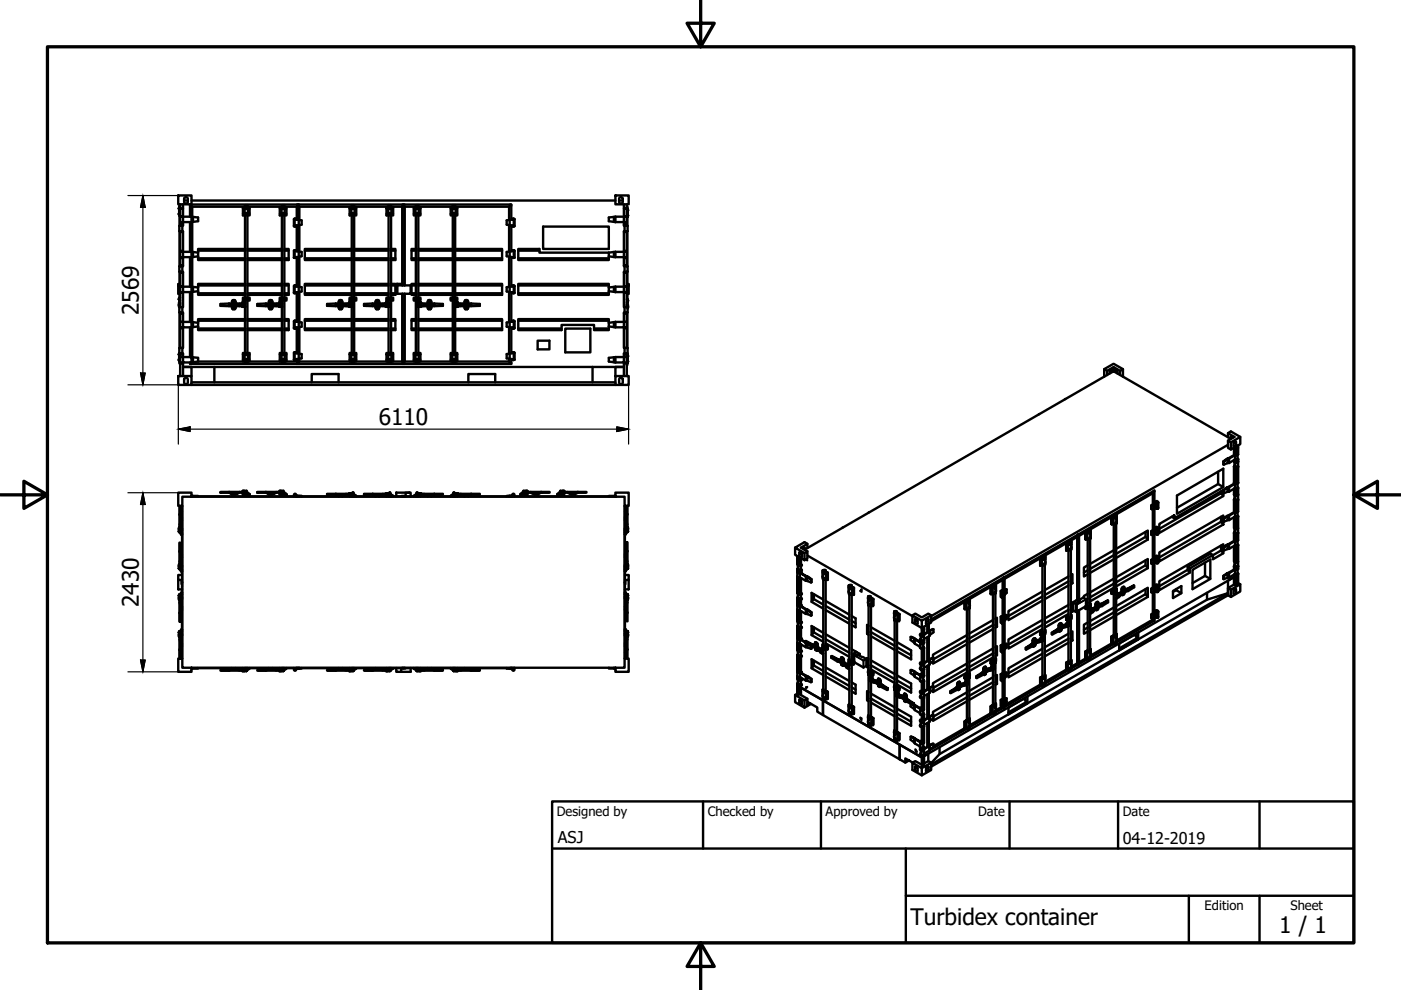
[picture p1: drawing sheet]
<svg xmlns="http://www.w3.org/2000/svg" width="297mm" height="210mm" viewBox="0 0 297 210" stroke-linecap="round" stroke-linejoin="round" font-family="sans-serif">
<defs><g id="words">
<g font-size="4.8">
<text x="29.4" y="66.8" transform="rotate(-90 29.4 66.8)">2569</text>
<text x="80.3" y="90.1">6110</text>
<text x="29.4" y="128.7" transform="rotate(-90 29.4 128.7)">2430</text>
<text x="193" y="196.2">Turbidex container</text>
<text x="271.2" y="197.9">1 / 1</text>
</g>
<g font-size="3.4">
<text x="118.3" y="178.8">ASJ</text>
<text x="238" y="178.9">04-12-2019</text>
</g>
<g font-size="2.8">
<text x="118.1" y="173">Designed by</text>
<text x="150.1" y="173">Checked by</text>
<text x="175" y="173">Approved by</text>
<text x="207.4" y="172.9">Date</text>
<text x="238" y="172.9">Date</text>
<text x="255.4" y="193">Edition</text>
<text x="273.6" y="193">Sheet</text>
</g>
</g></defs>
<!-- layer: MD_Visible -->
<g fill="none" stroke="#000" stroke-width=".51">
<path d="M37.8 41.4h2.8v1.9h-2.8zM37.9 44.2v.1M37.9 45.4h.1M37.9 45.4l.1 .1M37.9 44.2h.1M37.9 44.3h.1M38 45.5h.1M38 44.3h.1M38 45.4h-.1M38 44.2l-.1 .1M38 45.3l-.1 .1M38 44.2h-.1"/>
<path d="M38 45.3h.1M38 44.1v.1M38.1 45.7v2.2M38.1 49v7.5M38.1 57.6v5.5M38.2 57.8h.6v3h-.6zM38.2 57.6h.6v.2h-.6zM38.2 56.3h.6v.2h-.6zM38.2 54.5h.6v.2h-.6M38.2 53.4h.6v-.2h-.6v1.5M38.2 49h.6v.2h-.6M38.2 47.7h.6v.2h-.6z"/>
<path d="M38.2 47.1h.6v.1h-.6M38.2 44.2h.6v1.7h-.6zM38.2 54.7h.6v1.6h-.6zM38.2 49.2h.6v4h-.6zM38.2 47.2h.6v.5h-.6zM38.2 56.5h-.2v1.1h.2M38.2 47.9h-.2v1.1h.2M38.2 43.3v.9h.5M38.2 43.5h-.1v.4M38.2 43.9h-.2v1.8h.2M38.2 45.9v1.3M38.2 49v.2"/>
<path d="M38.7 47.9v1.1M38.7 56.5v1.1M38.8 53.4h1.8v1.1h-1.8zM38.8 45.9h1.8v1.2h-1.8zM38.8 43.3v.9M39 42.5h.8M39.1 42l.3-.2 .3 .1 .1 .9a.39 .39 0 0 1-.4 .4 .39 .39 0 0 1-.4-.4zM40.3 43.4v2.5M40.3 47.1v6.3M40.3 54.5v6.3M40.6 53.4l1.4 .2M40.6 45.9l1.4 .2v.8l-1.4 .2"/>
<path d="M40.6 42.5h89.9M40.8 43.8l-.5-.4h23.1l-.4 .4M40.8 43.8h11.2M40.8 43.8v2.2M40.8 47.1v6.3M40.8 54.5v6.3M40.9 46v1M40.9 53.4v1.1M42 54.3l-1.4 .2M42 54.3v.8h10M42 53.6v.7M42 54.8h10"/>
<path d="M42 53.1h10M51.9 43.9h-.4v1.8h.4M51.9 43.9h1v1.8h-1zM52 43.9v-.4h.5v.4M52 52.8h-10v.8M52 45.7v17.4M52.1 45.3v.1M52.1 44.2h.1M52.1 45.4h.1M52.2 45.3v.1M52.2 44.1v.2M52.2 45.4h.1"/>
<path d="M52.2 44.2v.1M52.2 45.3h.1M52.2 44.1h.1M52.2 44.3h.1M52.2 44.1v.1M52.2 44.2h.1M52.3 45.3l-.1 .1M52.3 44.2h.1M52.5 45.7v17.4M52.5 55.1h7.3M52.5 52.8h7.3M52.5 54.8h7.3"/>
<path d="M52.5 53.1h7.3M52.5 43.8h7.3M52.5 43.9v1.8M59.7 43.9h-.4v1.8h.4M59.7 43.9h1v1.8h-1zM59.8 43.9v-.4h.5v.4M59.8 45.7v17.4M60 44.2h.1M60 45.3v.1M60 45.4h.1M60 44.2v.1M60 44.1v.1"/>
<path d="M60 44.1v.2M60 44.1h.1M60.1 45.3l-.1 .1M60.1 44.2h.1M60.3 52.8h.9v2.3h-.9M60.3 45.7v17.4M60.3 54.8h.9M60.3 53.1h.9M60.3 43.8h2.7M60.4 43.9v1.8M62.3 53.2l.5-.1-.2 .1M62.3 46.5l.5-.1-.2 .1"/>
<path d="M62.3 54.6l.2 .1M62.3 47.9l.2 .1M62.4 46.5v1.4M62.4 53.2v1.4M62.4 53.1h.3M62.4 46.4h.3M62.5 53.1h-.2v1.5M62.5 46.4h-.2v1.5M62.6 53.1l-.1 .1M62.6 54.6l.2 .1zM62.6 54.5l-.1 .1 .1 .1-.2-.1M62.6 54.5l-.3 .1"/>
<path d="M62.6 46.4l-.1 .1M62.6 47.9l.2 .1zM62.6 47.9h-.1l.1 .1h-.2M62.6 47.9h-.3M62.7 53.2l.6 .1M62.7 53.2h-.3v1.3h.3M62.7 46.5l.6 .1M62.7 46.5h-.3v1.4h.3M63 43.8v2.8M63 47.8v5.5M63 54.5v6.2M63.3 53.3l.7 .1v.9l-1.3 .2"/>
<path d="M63.3 46.6l.7 .1v.9l-1.3 .3M63.3 46.6v1.1M63.3 53.3v1.1M63.4 43.8l-.4-.4h22.8l-.5 .4M63.4 43.8h11.2M63.4 43.8v2.8M63.4 47.7v5.6M63.4 54.4v6.4M64.6 54.8h10M64.6 53.1h10M74.5 43.9h-.4v1.8h.4M74.5 43.9h1v1.8h-1z"/>
<path d="M74.6 43.9v-.4h.5v.4M74.6 52.8h-10v2.3h10M74.6 45.7v17.4M74.7 45.3v.1M74.7 44.2h.1M74.8 45.4h.1M74.8 44.2h.1M74.8 44.2v.1M74.8 44.1v.1M74.8 45.3v.1M74.8 44.1v.2M74.8 44.1h.1"/>
<path d="M74.9 45.3v.1M74.9 45.4h.1M74.9 44.1v.1M74.9 44.2h.1M74.9 44.2v.1M75.1 45.7v17.4M75.1 55.1h7.3M75.1 52.8h7.3M75.1 54.8h7.3M75.1 53.1h7.3M75.1 43.8h7.3M75.2 43.9v1.8"/>
<path d="M82.3 43.9h-.4v1.8h.4M82.3 43.9h1.1v1.8h-1.1zM82.4 43.9v-.4h.5v.4M82.4 45.7v17.4M82.6 45.3v.1M82.6 44.2h.1M82.6 44.1v.2M82.6 45.4h.1M82.6 44.2v.1M82.6 44.1v.1M82.6 45.3h.1M82.6 44.1h.1"/>
<path d="M82.6 44.3h.1M82.7 45.3v.1M82.7 45.4h.1M82.7 44.1v.1M82.7 44.2h.1M82.7 44.2v.1M82.9 52.8h.9v2.3h-.9M82.9 45.7v17.4M82.9 54.8h.9M82.9 53.1h.9M82.9 43.8h2.4M83 43.9v1.8"/>
<path d="M85.3 43.8v16.7M85.8 43.8l-.5-.4h23.1v3.2M85.8 43.8h2.4M85.8 43.8v16.7M87.3 54.8h.9M87.3 53.1h.9M87.7 43.9h1.1v1.8h-1.1zM88.1 43.9v1.8M88.2 43.9v-.4h.5v.4M88.2 52.8h-.9v2.3h.9M88.2 45.7v17.4M88.4 44.2h.1"/>
<path d="M88.4 45.3v.1M88.4 44.1h.1M88.4 45.4h.1M88.4 44.1v.1M88.4 44.2v.1M88.4 44.1v.2M88.5 45.3l-.1 .1M88.5 44.2h.1M88.7 45.7v17.4M88.7 55.1h7.3M88.7 52.8h7.3M88.7 54.8h7.3"/>
<path d="M88.7 53.1h7.3M88.7 43.8h7.3M88.8 43.9h.3v1.8h-.3M95.6 43.9h1v1.8h-1zM95.9 43.9v1.8M96 43.9v-.4h.5v.4M96 45.7v17.4M96.2 44.2h.1M96.2 45.3v.1M96.2 45.4h.1M96.2 44.3h.1M96.2 45.3h.1"/>
<path d="M96.2 44.1h.1M96.2 44.1v.1M96.2 44.1v.2M96.3 45.4h.1M96.3 44.2h.1M96.3 44.2v.1M96.3 45.3v.1M96.5 52.8h10v2.3h-10M96.5 45.7v17.4M96.5 54.8h10M96.5 53.1h10M96.5 43.8h11.4"/>
<path d="M96.6 43.9h.4v1.8h-.4M107.9 43.8v2.8M107.9 47.7v5.7M107.9 54.4v6.4M108.1 54.4l.6 .1M108.1 47.7l.6 .2M108.1 46.6v1.1M108.1 53.3v1.1M108.4 43.4l-.5 .4M108.4 47.8v5.5M108.4 54.5v6.2M108.6 54.6l.2 .1z"/>
<path d="M108.6 47.9l.2 .1zM108.7 48h.3M108.7 53.1h.3M108.7 46.4h.3M108.7 53.2l-1.3 .2v.9l.7 .1M108.7 54.5h.3M108.7 53.2h.3M108.7 46.5l-1.3 .2v.9l.7 .1M108.7 47.9h.3M108.7 46.5h.3M108.8 53.1l.1 .1M108.8 54.5l.1 .1z"/>
<path d="M108.8 46.4l.1 .1M108.8 47.9h.1zM108.9 53.1l.2 .1M108.9 46.4l.2 .1M109 54.6h-.3M109 46.5v1.4M109 53.2v1.4M109.1 53.2l-.5-.1 .2 .1M109.1 53.2v1.5h-.2M109.1 54.6l-.3 .1M109.1 46.5l-.5-.1 .2 .1M109.1 46.5v1.5h-.2"/>
<path d="M109.1 47.9l-.3 .1M109.9 54.8h19.2M109.9 53.1h4.5M115.2 48h13.9v4.8h-13.9zM129.1 54.3l1.4 .2M129.1 53.6h-14.7v-.8h-4.5v2.3h19.2v-.8M129.1 53.6v.7M130.2 46v1M130.2 53.4v1.1M130.5 41.4h2.8v1.9h-2.8zM130.5 53.4h1.8v1.1h-1.8M130.5 53.4l-1.4 .2"/>
<path d="M130.5 45.9h1.8v1.2h-1.8M130.5 45.9l-1.4 .2v.8l1.4 .2M130.5 45.9v1.2M130.5 53.4v1.1M131.3 42.5h.7M131.4 41.9l.3-.1 .3 .2v.8a.39 .39 0 0 1-.3 .4 .39 .39 0 0 1-.4-.4zM132.3 57.8h.6v3h-.6zM132.3 57.6h.6v.2h-.6zM132.3 56.3h.6v.2h-.6zM132.3 49h.6v.2h-.6zM132.3 47.7h.6v.2h-.6zM132.3 44.2h.6v1.7h-.6z"/>
<path d="M132.3 54.7h.6v1.6h-.6zM132.3 49.2h.6v4h-.6zM132.3 47.2h.6v.5h-.6zM132.3 43.3v.9M132.4 47.9v1.1M132.4 56.5v1.1M132.9 53.4h-.6v-.2h.6v1.5h-.6v-.2h.6M132.9 45.9v1.3h-.6v-.1h.6M132.9 56.5h.2M132.9 57.6h.2M132.9 47.9h.2M132.9 49h.2"/>
<path d="M132.9 43.3v.9h-.5M132.9 43.9h.1v.4M132.9 44.3h.2v.2M133 46v17.5M133.1 45.6h.1M133.1 44.5h.1M133.1 45.6v.2M133.1 44.5v.1M133.1 45.8v.2h-.2M133.1 44.6v1M133.1 45.8h.1M133.1 44.6h.1"/>
<path d="M133.1 45.7h.1M133.1 45.6v.1M133.1 45.7v.1M37.8 79.7h2.8v1.9h-2.8zM37.8 60.6v1.7h.3M37.9 64.6l.1 .2M37.9 64.5h.1M37.9 63.4h.1M37.9 63.5h.1M37.9 63.4l.1 .1M37.9 75.1v.1M37.9 76.3v.1"/>
<path d="M37.9 76.3h.1M37.9 76.4h.1M37.9 75.2h.1M38 63.5h.1M38 76.4h.1M38 75.2h.1M38 63.4l-.1 .1M38 76.3h-.1M38 75.2h-.1M38 63.4h-.1M38 75.1h-.1M38 63.4h.1"/>
<path d="M38 76.3h.1M38 75.1h.1M38 74.9h.1M38 74.9h.2M38 64.3v.8M38 64.5v.4M38 65l.1 .1M38.1 60.6h-.3M38.1 60.3h-.3v.3M38.1 60.2l-.3 .1M38.1 76.7v.3h.1M38.1 63.8v.3"/>
<path d="M38.1 64.2v.2M38.1 66.2v7.6M38.2 64.2h-.2M38.2 64.1l-.3 .1M38.2 79.7v-2.7h.6v2.7M38.2 76.8h.6v.2h-.6M38.2 75.1h.6v.6h-.6zM38.2 74.9h.6v.2h-.6zM38.2 69.5h.6v4.3h-.6zM38.2 68.3v1.2h.6v-.1h-.6M38.2 66.4h.6v1.9h-.6zM38.2 66.2h.6v.2h-.6z"/>
<path d="M38.2 62.1h.6v3h-.6zM38.2 60.8v1.3h.6v-.2h-.6M38.2 73.8h-.2v1.3v1.6h.2M38.2 65.1h-.2v1.1h.2M38.2 63.1h-.2v.7h.2M38.2 64.4h-.2l.2 .1M38.2 64.9h-.2l.2 .1M38.2 75.7v1.3M38.7 65.1v1.1M38.7 73.8v1.1M38.8 75.7h1.8v1.1h-1.8zM38.8 68.3h1.8v1.1h-1.8z"/>
<path d="M38.8 60.8h1.8v1.1h-1.8zM40.3 61.9v6.4M40.3 69.4v6.3M40.3 76.8v.3M40.6 76.8l-.3 .3h45.5l-.3-.2M40.6 75.7l1.4 .2v.8M40.6 68.3l1.4 .1M40.6 60.8l1.4 .2M40.6 79.7v-1.9h-1.8h93.5h-1.8v1.9M40.8 61.9v6.4M40.8 69.4v6.3M40.9 60.8v1.1"/>
<path d="M40.9 68.3v1.1M40.9 75.7v1.1M42 76.7h10M42 76.7l-1.4 .1M42 69.2l-1.4 .2M42 61.7l-1.4 .2M42 61.7v.8h10M42 69.2v.8h10M42 61v.7M42 68.4v.8M42 68h10M42 62.2h10"/>
<path d="M42 60.5h10M42 69.7h10M45.5 77.8v3.3M48.6 64.4h2.7M48.6 64.4v.2h2.2v-.2M48.6 64.4h-1.9v.4l1.9 .1M49.1 64.9h.4M49.1 64.4v.2M49.1 64.7v.2M49.2 65.2l.3 .4 .3-.1 .2-.3M49.2 64.4v-.6l.5-.2 .2 .2 .1 .6M49.2 64.9v.3"/>
<path d="M49.3 63.7v.7M49.3 64.9v.6M49.5 65h.1M49.5 64.9v.1M49.5 64.8v.1M49.5 64.8h.1M49.6 64.9v.1M49.6 64.9h.7M49.6 64.8v.1M49.8 63.7v.7M49.8 64.9v.6M50 64.9v.3"/>
<path d="M50.3 64.7v.2h.5v-.2h-2.2v.2h.5M50.3 64.4v.2M50.8 64.9h.5M51.4 64.1h.5v.1h.2v.9h-.8v-.9h.1zM51.9 63.1h-.4v.6h.4M51.9 63.1h1v.6h-1zM51.9 74.8h-.4v1.8h.4M51.9 74.8h1v1.8h-1zM52 76.6v.4h.5v-.4M52 60.2h-10v.8M52 67.7h-10v.7M52 63.7v.5"/>
<path d="M52 65.1v9.7M52.1 63.4h.1M52.1 76.3h.1M52.1 75.1h.1M52.2 63.4h.1M52.2 63.3v.2M52.2 76.2v.2M52.2 75v.2M52.2 63.4v.1M52.2 76.3v.1M52.2 75.2h.1M52.2 63.3h.1"/>
<path d="M52.2 76.2h.1M52.2 75.1h.1M52.2 76.4h.1M52.2 63.3v.1M52.2 76.2v.1M52.2 76.3h.1M52.3 63.4h.1M52.3 75.1h-.1M52.5 63.7v11.1M52.5 62.5h7.3M52.5 60.2h7.3M52.5 70h7.3"/>
<path d="M52.5 67.7h7.3M52.5 68h7.3M52.5 62.2h7.3M52.5 60.5h7.3M52.5 69.7h7.3M52.5 76.7h7.3M52.5 63.1v.6M52.5 74.8v1.8M56.4 64.4h2.7M56.4 64.4v.2h2.2v-.2M56.4 64.4h-1.8v.4l1.8 .1M56.9 64.9h.4"/>
<path d="M56.9 64.4v.2M56.9 64.7v.2M57 64l.1-.3h.5l.2 .7M57 65.2l.3 .4 .3-.1 .2-.3M57 64v.4M57 64.9v.3M57.2 63.7v.7M57.2 64.9v.6M57.3 64.9v.1M57.3 64.8v.1M57.3 65h.1M57.4 64.8h-.1"/>
<path d="M57.5 64.9l-.1 .1M57.5 64.9h.6M57.5 64.8v.1M57.6 63.7v.7M57.6 64.9v.6M57.8 64.9v.3M58.1 64.7v.2h.5v-.2h-2.2v.2h.5M58.1 64.4v.2M58.6 64.9h.5M59.2 64.1h.5v.1h.2v.9h-.8v-.9h.1zM59.7 63.1h-.4v.6h.4M59.7 63.1h1v.6h-1z"/>
<path d="M59.7 74.8h-.4v1.8h.4M59.7 74.8h1v1.8h-1zM59.8 76.6v.4h.5v-.4M59.8 63.7v.5M59.8 65.1v9.7M60 63.4h.1M60 75.1h.1M60 63.3l.1 .1M60 76.2v.2M60 63.3v.1M60 63.4v.1M60 75.2h.1"/>
<path d="M60 63.3v.2M60 75v.2M60 63.5h.1M60.1 63.4h.1M60.1 75.1h-.1M60.3 60.2h.9v2.3h-.9M60.3 67.7h.9v2.3h-.9M60.3 63.7v11.1M60.3 68h.9M60.3 62.2h.9M60.3 60.5h.9M60.3 69.7h.9"/>
<path d="M60.3 76.7h2.7M60.4 63.1v.6M60.4 74.8v1.8M62.3 68.1l.5-.1-.2 .2M62.3 60.7l.5-.1-.2 .1M62.3 74.8l.5-.1-.2 .1M62.3 69.5l.2 .1M62.3 62.1h.2M62.3 76.2l.2 .1M62.4 60.7v1.4M62.4 68.1v1.4M62.4 74.8v1.4"/>
<path d="M62.4 76.3h.3M62.4 68h.3M62.4 74.7h.2l-.1 .1M62.5 68h-.2v1.5M62.5 60.6h-.2v1.5M62.5 74.7h-.2v1.5M62.5 74.8v.1M62.6 68l-.1 .2M62.6 69.5l.2 .1zM62.6 69.5h-.1l.1 .1h-.2M62.6 69.5h-.3M62.6 60.6l-.1 .1"/>
<path d="M62.6 62.1h.2zM62.6 62l-.1 .1h.1h-.2M62.6 62l-.3 .1M62.6 76.2l.2 .1zM62.6 76.2h-.1l.1 .1M62.6 76.2h-.3M62.6 74.8v.1M62.7 68.2l.6 .1M62.7 68.2h-.3v1.3h.3M62.7 60.7l.6 .1M62.7 60.7h-.3v1.3h.3M62.7 74.9l.6 .1"/>
<path d="M62.7 74.9h-.3v1.3h.3M62.7 60.5h-.3M63 76.7l.2 .2M63 62v6.2M63 69.4v5.5M63 76.1v.6M63.1 77l.1-.1 .2 .2h-.4zM63.3 68.3l.7 .1v.9l-1.3 .2M63.3 60.8l.7 .1v.9l-1.3 .2M63.3 75l.7 .1v.9l-1.3 .2M63.3 60.8v1.1M63.3 68.3v1.1"/>
<path d="M63.3 75v1.1M63.4 76.7l-.2 .2M63.4 76.7h11.2M63.4 61.9v6.4M63.4 69.4v5.6M63.4 76.1v.6M64.6 68h10M64.6 62.2h10M64.6 60.5h10M64.6 69.7h10M71.2 64.4h2.7M71.2 64.4v.2h2.2v-.2"/>
<path d="M71.2 64.4h-1.9v.4l1.9 .1M71.7 64.9h.4M71.7 64.4v.2M71.7 64.7v.2M71.8 64.4v-.6l.5-.2 .2 .2 .1 .6M71.8 64.9v.3M71.8 65.2l.3 .4 .3-.1 .2-.3M72 63.7v.7M72 64.9v.6M72.1 64.9v.1M72.1 64.8v.1M72.1 65h.1"/>
<path d="M72.2 64.8h.1M72.2 64.8h-.1M72.3 64.9v.1M72.3 64.9h.6M72.3 64.8v.1M72.3 65h-.1M72.4 63.7v.7M72.4 64.9v.6M72.6 64.9v.3M72.9 64.7v.2h.5v-.2h-2.2v.2h.5M72.9 64.4v.2M73.4 64.9h.5"/>
<path d="M74 64.1h.5v.1h.2v.9h-.8v-.9h.1zM74.5 63.1h-.4v.6h.4M74.5 63.1h1v.6h-1zM74.5 74.8h-.4v1.8h.4M74.5 74.8h1v1.8h-1zM74.6 76.6v.4h.5v-.4M74.6 60.2h-10v2.3h10M74.6 67.7h-10v2.3h10M74.6 63.7v.5M74.6 65.1v9.7M74.7 63.4h.1M74.7 76.3h.1"/>
<path d="M74.7 75.1h.1M74.8 63.4h.1M74.8 76.3h.1M74.8 75.1h.1M74.8 63.4v.1M74.8 76.3v.1M74.8 75.2h.1M74.8 63.3v.2M74.8 76.2v.2M74.8 75v.2M74.8 63.3v.1M74.8 76.2v.1"/>
<path d="M74.8 63.5h.1M74.9 63.3v.1M74.9 63.4v.1M74.9 63.4h.1M74.9 76.2v.2M74.9 75.1h.1M74.9 75.2h.1M75.1 63.7v11.1M75.1 62.5h7.3M75.1 60.2h7.3M75.1 70h7.3M75.1 67.7h7.3"/>
<path d="M75.1 68h7.3M75.1 62.2h7.3M75.1 60.5h7.3M75.1 69.7h7.3M75.1 76.7h7.3M75.2 63.1v.6M75.2 74.8v1.8M79 64.4h2.7M79 64.4h-1.8v.4l1.8 .1M79 64.4v.2h2.2v-.2M79.5 64.4v.2M79.5 64.7v.2"/>
<path d="M79.5 64.9h.4M79.6 64.4l.1-.6 .4-.2 .3 .2v.6M79.6 64.9v.3M79.6 65.2l.3 .4 .3-.1 .2-.3M79.8 63.7v.7M79.8 64.9v.6M79.9 64.9l.1 .1M79.9 64.8v.1M79.9 64.8h.2M80 65h.1M80.1 64.9l-.1 .1M80.1 64.9h.6"/>
<path d="M80.1 64.8v.1M80.2 63.7v.7M80.2 64.9v.6M80.4 64.9v.3M80.7 64.7v.2h.5v-.2h-2.2v.2h.5M80.7 64.4v.2M81.2 64.9h.5M81.9 64.1h.4v.1h.2v.9h-.8v-.9h.2zM82.3 63.1h-.4v.6h.4M82.3 63.1h1.1v.6h-1.1zM82.3 74.8h-.4v1.8h.4M82.3 74.8h1.1v1.8h-1.1z"/>
<path d="M82.4 76.6v.4h.5v-.4M82.4 63.7v.5M82.4 65.1v9.7M82.6 63.4h.1M82.6 75.1h.1M82.6 63.3v.2M82.6 76.2v.2M82.6 75v.2M82.6 63.3v.1M82.6 63.4v.1M82.6 75.2h.1M82.6 63.3h.1"/>
<path d="M82.6 76.2h.1M82.6 63.5h.1M82.6 76.4h.1M82.7 63.3v.1M82.7 63.4h.1M82.7 76.2v.1M82.7 76.3h.1M82.7 76.3v.1M82.7 75.1h.1M82.7 75.2h.1M82.7 63.4v.1M82.9 60.2h.9v2.3h-.9"/>
<path d="M82.9 67.7h.9v2.3h-.9M82.9 63.7v11.1M82.9 68h.9M82.9 62.2h.9M82.9 60.5h.9M82.9 69.7h.9M82.9 76.7h2.4M83 63.1v.6M83 74.8v1.8M84.2 60.2l-.2 .1v2l.1-2h1l-.9-.1M84.3 60.5h2.8v1.8h-2.8zM85.3 76.7l.2 .2"/>
<path d="M85.3 62.3v14.4M85.8 76.7l-.3 .2M85.8 62.3v14.4M85.8 76.7h2.4M87.3 68h.9M87.3 62.2h.9M87.3 60.5h.9M87.3 69.7h.9M87.7 63.1h1.1v.6h-1.1zM87.7 74.8h1.1v1.8h-1.1zM88.1 63.1v.6M88.1 74.8v1.8"/>
<path d="M88.2 76.6v.4h.5v-.4M88.2 67.7h-.9v2.3h.9M88.2 60.2h-.9v2.3h.9M88.2 63.7v11.1M88.4 63.4h.1M88.4 75.1h.1M88.4 63.5h.1M88.4 63.3l.1 .1M88.4 76.2v.2M88.4 63.3v.1M88.4 63.4v.1M88.4 75.2h.1"/>
<path d="M88.4 63.3v.2M88.4 75v.2M88.5 63.4h.1M88.5 75.1h-.1M88.6 64.2h.2v-.1h.4v.1h.2v.9h-.8zM88.7 63.7v.5M88.7 65.1v9.7M88.7 62.5h7.3M88.7 60.2h7.3M88.7 70h7.3M88.7 67.7h7.3M88.7 68h7.3"/>
<path d="M88.7 62.2h7.3M88.7 60.5h7.3M88.7 69.7h7.3M88.7 76.7h7.3M88.8 63.1h.3v.6h-.3M88.8 74.8h.3v1.8h-.3M89.4 64.4h2.7M89.4 64.9h.5M89.9 64.4v.2h2.2v-.2M90.4 64.7v.2h-.5v-.2h2.2v.2h-.5M90.4 64.9h.6M90.4 64.4v.2"/>
<path d="M90.7 64v.4M90.7 64.9v.3M90.8 63.7v.7M90.8 64.9v.6M91 64.9v.1M91 64.8v.1M91 65h.1M91.1 64.8h.1M91.1 64.8h-.1M91.1 65h.1M91.2 64.9v.1M91.2 64.8v.1"/>
<path d="M91.3 63.7v.7M91.3 64.9v.6M91.4 65.2l-.3 .4-.3-.1-.1-.3M91.4 64l-.1-.3-.3-.1-.3 .4M91.5 64v.4M91.5 64.9v.3M91.6 64.7v.2h-.4M91.6 64.4v.2M92.1 64.4h1.8v.4l-1.8 .1M95.6 63.1h1v.6h-1zM95.6 74.8h1v1.8h-1zM95.9 63.1v.6"/>
<path d="M95.9 74.8v1.8M96 76.6v.4h.5v-.4M96 63.7v11.1M96.2 63.4h.1M96.2 75.1h.1M96.2 63.5h.1M96.2 76.4h.1M96.2 75.2h.1M96.2 63.3h.1M96.2 76.2h.1M96.2 63.3v.1M96.2 76.2v.1"/>
<path d="M96.2 76.3h.1M96.2 63.3v.2M96.2 76.2v.2M96.2 75v.2M96.3 63.4h.1M96.3 63.4v.1M96.3 76.3h.1M96.3 76.3v.1M96.3 75.2h.1M96.3 75.1h.1M96.5 67.7h10v2.3h-10M96.5 60.2h10v2.3h-10"/>
<path d="M96.5 63.7v.5M96.5 65.1v9.7M96.5 68h10M96.5 62.2h10M96.5 60.5h10M96.5 69.7h10M96.6 64.1h.4v.1h.2v.9h-.8v-.9h.2zM96.6 63.1h.4v.6h-.4M96.6 74.8h.4v1.8h-.4M97.2 64.4h2.7M97.2 64.9h.5M97.7 64.4v.2h2.2v-.2"/>
<path d="M98.2 64.7v.2h-.5v-.2h2.2v.2h-.5M98.2 64.9h.6M98.2 64.4v.2M98.5 65.2l.3 .4 .3-.1 .2-.3M98.5 64.4v-.6l.3-.2 .4 .2 .1 .6M98.5 64.9v.3M98.6 63.7v.7M98.6 64.9v.6M98.8 65h.1M98.8 64.9v.1M98.8 64.8v.1M98.8 64.8h.1"/>
<path d="M98.9 64.8h-.1M99 64.9l-.1 .1M99 64.8v.1M99.1 63.7v.7M99.1 64.9v.6M99.3 64.9v.3M99.4 64.7v.2h-.4M99.4 64.4v.2M99.9 64.4h1.8v.4l-1.8 .1M107.9 76.7l.5 .4M107.9 76v.7h-11.4M107.9 61.9v6.4"/>
<path d="M107.9 69.4v5.6M108.1 69.4l.6 .1M108.1 61.9l.6 .1M108.1 76.1l.6 .1M108.1 60.8v1.1M108.1 68.3v1.1M108.1 75v1.1M108.4 76.1v1h-23.1l.2-.2M108.4 62v6.2M108.4 69.4v5.5M108.6 69.5l.2 .1zM108.6 62.1h.2z"/>
<path d="M108.6 76.2l.2 .1zM108.7 62.1h.3M108.7 76.3h.3M108.7 68h.3M108.7 60.5h.3M108.7 74.7h.3M108.7 68.2l-1.3 .2v.9l.7 .1M108.7 69.5h.3M108.7 68.2h.3M108.7 60.7l-1.3 .2v.9l.7 .1M108.7 62h.3M108.7 60.7h.3"/>
<path d="M108.7 74.9l-1.3 .2v.9l.7 .1M108.7 76.2h.3M108.7 74.9h.3v1.3M108.8 68l.1 .2M108.8 69.5h.1zM108.8 60.6l.1 .1M108.8 62l.1 .1zM108.8 74.8l-.2-.1 .5 .1M108.8 74.7l.1 .1M108.8 76.2h.1zM108.8 74.8v.1M108.9 68l.2 .1"/>
<path d="M108.9 60.6l.2 .1M108.9 74.7l.2 .1M108.9 74.8v.1M109 69.6h-.3M109 60.7v1.4M109 68.1v1.4M109.1 68.1l-.5-.1 .2 .2M109.1 68.1v1.5h-.2M109.1 69.5l-.3 .1M109.1 60.7l-.5-.1 .2 .1M109.1 60.7v1.4h-.2M109.1 62.1h-.3"/>
<path d="M109.1 74.8v1.5h-.2M109.1 76.2l-.3 .1M109.9 68h19.2M109.9 62.2h19.2M109.9 60.5h19.2M109.9 69.7h9.2M114 72.2h2.5v1.9h-2.5zM119.9 69.7h5.3v5h-5.3zM125.6 77.8v3.3M125.9 69.7h3.2M129.1 69.2l1.4 .2M129.1 61.7l1.4 .2"/>
<path d="M129.1 61v-.8h-19.2v2.3h19.2v-.8M129.1 68.4v-.7h-19.2v2.3h9.2v-1.1h6.8v1.1h3.2v-.8M129.1 61v.7M129.1 68.4v.8M130.2 60.8v1.1M130.2 68.3v1.1M130.2 75.7v1.1M130.5 79.7h2.8v1.9h-2.8zM130.5 75.7h1.8v1.1h-1.8M130.5 75.7l-1.4 .2v.8l1.4 .1M130.5 68.3h1.8v1.1h-1.8M130.5 68.3l-1.4 .1"/>
<path d="M130.5 60.8h1.8v1.1h-1.8M130.5 60.8l-1.4 .2M130.5 60.8v1.1M130.5 68.3v1.1M130.5 75.7v1.1M132.3 79.7v-2.7h.6v2.7M132.3 75.1h.6v.6h-.6zM132.3 74.9h.6v.2h-.6zM132.3 69.5h.6v4.3h-.6zM132.3 66.4h.6v1.9h-.6zM132.3 66.2h.6v.2h-.6zM132.3 62.1h.6v3h-.6z"/>
<path d="M132.4 65.1v1.1M132.4 73.8v1.1M132.9 75.7v1.3h-.6v-.2h.6M132.9 68.3v1.2h-.6v-.1h.6M132.9 60.8v1.3h-.6v-.2h.6M132.9 73.8h.2M132.9 74.9h.2M132.9 65.1h.2M132.9 66.2h.2M132.9 63.5h.2v.2M132.9 75.2h.2v.2M132.9 64.7h.1l-.1 .1"/>
<path d="M132.9 64.4l.2 .2M132.9 64.6h.1M133 60.6h.3M133 60.3h.3v2h-.3M133 60.2l.3 .1M133 77v.4h-.1M133 64.1v.3M133 64.5v.2M133 64.6l.1 .8M133 64.8v10.4M133.1 63.7h.1M133.1 76.6h.1"/>
<path d="M133.1 75.4h.1M133.1 63.7v.2M133.1 63.9v.2h-.2M133.1 76.6v.4h-.2M133.1 75.4v.2M133.1 75.6v1M133.1 63.8v.1M133.1 76.7h.1M133.1 75.6h.1M133.1 63.8h.1M133.1 75.5h.1M133.1 75.4v.1"/>
<path d="M133.1 64.9h.1M133.1 65.1h.1M133.1 75.5v.1M133.1 76.6v.1M133.2 64.9v.2M234.1 78.3l.6 .3M234.2 79.8l-.1-1.5 2-1.2 2 1.2-.1 1.5M235.8 78.9v-.3a.32 .32 0 0 0-.4-.1 .32 .32 0 0 0-.1 .4v.3M236.1 77.8l-1.4 .8v.9M236.4 78.6l.1-.2 .3 .2 .1 .6M236.4 78.6v.3M237.5 78.6l-1.4-.8v.9"/>
<path d="M238.1 78.3l-.6 .3v.9M39.2 80.2h.5l.1 .9a.39 .39 0 0 1-.4 .3 .39 .39 0 0 1-.4-.3zM40.6 81.6h89.9M40.6 81.1h89.9M66.1 81.1v-1.8h5.7v1.8M99.3 81.1v-1.8h5.7v1.8M131.4 80.2l.3-.1 .3 .2v.8a.39 .39 0 0 1-.3 .3 .39 .39 0 0 1-.4-.3zM220.3 87.8h-.1M225.9 84.6l-.1 .1M259.4 97.8l.7-.5 .5-.1zM259.4 97.8l.1 .7 1.1-.3M259.5 97.9v.6"/>
<path d="M260.3 97.3v.9M260.4 91.8l1.3 .8-1.3 .8v1.6l.6 .3M260.4 93.4l.6 .4M260.4 94.3l-63 36.3M261 93.8l2-1.2v1.6l-2 1.1zM261 93.1l-24.9-14.4-65.5 37.9M261.4 92.8l-.5-.2v.4M261.6 98.9l.5 .2 .4-.2M261.6 95l.5 .2 .4-.2v1.4l-.3 .2-.6-.2zM261.6 97.6v.2l.4 .2M261.6 93.7l.3-.2 .2 .2-.1 .7-.3 .3-.2-.2zM261.7 98l-.1 1 .4 .2"/>
<path d="M261.7 97.5l.3 .1M261.7 94.9l.4 .2M261.7 98.7l.2 .1M261.7 96.4l-1.2 .8M261.9 97.4v-.9l-1.3 .7v1M261.9 97.4l-1.3 .8M261.9 98.1v.7M261.9 99.2h.3M261.9 98h.3M261.9 97.6h.3M262 98l-.4-.2 .5 .3 .4-.3-.3 .2M262 99.2l-.4-.2v3.3l.4 .2"/>
<path d="M262.2 99.2l.3-.2v3.3l-.3 .2M262.4 97.3l-.2 .2-.4-.1M262.4 97.2l.1 .2-.3 .2 .3-.2v.4l-.3 .2M262.4 96.4v.9M262.5 98.9l-.3 .3M262.5 98l-.1 .9-.5-.1M262.5 97.3l-.4 .2-.2-.1M262.5 94.4v.6l-.5 .2-.4-.3M263 92.6l-2-1.1-.6 .3v.9M37.8 104.5h2.8v.8h-1.9v2h-.9zM37.9 112.3h.1M37.9 112.7v.1"/>
<path d="M37.9 112.7h.1M37.9 112.8h.1M38 112.8h.1M38 119.8h.3M38 119.8v.3M38 111.9h.3M38 112l-.1 .3M38 111.9v.5M38 119.8v.4M38 112.6l-.1 .1M38 112.6h.1M38 115.1h.2v1.8h-.2z"/>
<path d="M38 119.1v-2.2l.3 .5v1.2l-.3 .5v.5M38 119.6v.2M38 107.3v1.8h.2v-1.8M38 111.3v-2.2l.3 .5v1.2l-.3 .5v.5M38 111.8v.1M38 112.4v.1M38.2 119.6l.1 .6M38.2 111.8l.1 .6M38.2 116.9l.2 .8M38.2 109.1l.2 .7M38.2 112.4h-.2v.2M38.4 117.7l-.1 .2 .1 .2"/>
<path d="M38.4 109.9l-.1 .2 .1 .1M38.4 107.3l.2 1.2M38.4 118.1l-.2 1.7M38.4 110.3l-.2 1.6M38.5 119.9l-.2 .1 .2 .2M38.5 113.1l-.2 .1 .2 .2M38.5 112l-.2 .2 .2 .2M38.5 112.9l.1 .1M38.5 119.8v.4a.33 .33 0 0 0-.5 .3 .33 .33 0 0 0 .5 .3v.4l.1-.4M38.5 119.8l.1 .5M38.5 112v.4a.33 .33 0 0 0-.5 .3 .33 .33 0 0 0 .5 .3v.4l.1-.4M38.5 112l.1 .5v-.5"/>
<path d="M38.5 117.5l.1 .8a.46 .46 0 0 1-.1-.7zM38.5 109.7l.1 .8-.2-.2zM38.6 112.4l-.1 .1M38.6 119.8v.5M38.6 119.8h.1M38.6 112h.1M38.6 113h.1M38.6 107.3v32.3M38.7 107.3v32.3M40.6 105l1.4 .2M40.6 105.1l.2 .1M40.6 105.3h89.9"/>
<path d="M40.6 105.2h89.9M46.7 104.3h1.9v.2h-1.9zM48.6 104.5l.7 .2M49.2 104.8l.6-.1 .2 .2zM49.4 104.7l.2-.2 .1 .2M50.8 104.3h-2.2l.5 .2h1.2l.5-.2h.5M51.3 104.3l.1-.1v.3h-.1M51.3 104.3h.1M51.4 104.5l-1.6 .2M51.4 104.2h.5M51.4 104.5h.5M51.5 104.9h.4z"/>
<path d="M51.5 104.2h.1M51.5 104.8l.2-.2 .1 .2M51.5 104.2h.3M51.8 104.2h.1M51.9 104.5h.1M51.9 104.3h.1M51.9 104.8h-.4l.4 .1M52 104.7l-.1 .1M52.1 104.3l-.2-.1v.3M52.1 104.2h.1M52.1 104.2v.1M52.2 104.2h.1"/>
<path d="M52.2 104.2h-.1M52.3 104.2h.1M52.3 104.2v.1M52.4 104.7l.5 .2M52.5 104.7a.33 .33 0 0 0-.3-.5 .33 .33 0 0 0-.3 .5M52.5 104.9h.4zM52.5 104.8l.4 .1M52.5 104.8l.2-.2 .2 .2M54.6 104.3h1.8v.2h-1.8zM56.4 104.5l.8 .2M57 104.8l.6-.1 .2 .2zM57.2 104.7l.2-.2 .1 .2"/>
<path d="M58.6 104.3h-2.2l.5 .2h1.2l.5-.2h.5M59.1 104.3l.1-.1v.3h-.1M59.1 104.3h.1M59.2 104.5l-1.6 .2M59.2 104.2h.5M59.2 104.5h.5M59.3 104.9h.5zM59.3 104.2h.3M59.3 104.2h.1M59.4 104.8l.1-.2 .2 .2M59.6 104.2h.1M59.7 104.3h.1"/>
<path d="M59.7 104.8l-.4 .1h.5M59.8 104.7l-.1 .1M59.9 104.3l-.2-.1v.3M59.9 104.2h.1M60 104.2v.1M60 104.2h.1M60.1 104.2h.1M60.1 104.2v.1M60.2 104.7l.1 .1M60.3 104.7a.33 .33 0 0 0-.3-.5 .33 .33 0 0 0-.3 .5M60.3 104.8l.4 .1M60.3 104.9h.4z"/>
<path d="M60.3 104.9h.4M60.4 104.8l.1-.2 .2 .2M62.3 105.2l.2-.5 .3 .2-.1 .3M62.8 105.2h.1M62.8 105h.1M62.8 105l.1 .1M62.9 105.1l1.1 .1M62.9 105.3h.5M69.3 104.7h1.9v.2h-1.9zM71.2 104.9l.8 .2M72 105.1h.4l.2 .1M72 105.1l-.2 .1"/>
<path d="M72 105.1l.2-.2 .2 .2M73.4 104.7h-2.2l.5 .2h1.2l.5-.2h.5M73.9 104.7l.1-.1v.3h-.1M73.9 104.7h.1M74 104.9l-1.6 .2M74 104.6h.5M74 104.9h.5M74.1 104.6h.3M74.1 105.1v.1M74.1 105.1h.5M74.2 105.1l.1-.1 .2 .1M74.5 104.7h.1"/>
<path d="M74.5 105.1a.34 .34 0 0 1 .3-.5 .34 .34 0 0 1 .3 .5l.4 .1M74.6 105.1v.1M74.7 104.7l-.2-.1v.3M74.8 104.6h-.1M74.9 104.6h.1M75 105.1l.1 .1M75.2 105.1l.1-.1 .2 .1M77.2 104.7h1.8v.2h-1.8zM79 104.9l.8 .2M79.8 105.1h.4l.2 .1M79.8 105.1l-.2 .1M79.8 105.1l.2-.2 .2 .2"/>
<path d="M81.2 104.7h-2.2l.5 .2h1.2l.5-.2h.5M81.7 104.7l.2-.1v.3h-.2M81.7 104.7h.2M81.9 104.9l-1.7 .2M81.9 104.6h.4M81.9 104.9h.4M81.9 105.1v.1M82 105.1l.1-.1 .2 .1M82.2 104.6h-.2M82.2 104.6h.1M82.3 104.7l.2-.1h-.2v.3M82.3 104.9h.1"/>
<path d="M82.5 105.1l-.1 .1M82.6 104.6h.1M82.7 104.6h-.1M82.7 104.6h.1M82.8 105.1l.1 .1M82.9 105.1a.33 .33 0 0 0-.3-.5 .33 .33 0 0 0-.2 .5h-.5M82.9 105.1l.5 .1M83 105.1l.1-.1 .2 .1M84 104.5v.7M84 104.4v.1M84 104.5h2.8M85.3 105.3h.5"/>
<path d="M86 105.2v-.7h1.1v.7M86 105.1l-.9 .1M86.8 104.4h.1M87.7 105.2l.4-.1a.33 .33 0 0 1 .3-.5 .33 .33 0 0 1 .3 .5l.4 .1M87.8 105.1l.1-.1 .2 .1M88.3 105.1l-.1 .1M88.3 104.6h.1M88.4 104.6h.1M88.5 104.6h.1M88.6 104.7l.2-.1v.3M88.6 105.1l.1 .1M88.6 104.7h.2"/>
<path d="M88.7 104.9h.1M88.8 104.6h.4M88.8 105.1l.1-.1 .2 .1M88.8 104.6h.1M88.9 104.6h.2M89.2 104.9l1.6 .2M89.2 104.6v.3M89.2 104.6l.2 .1M89.2 104.7h.2M89.4 104.7h.5l.5 .2h1.2l.5-.2h-2.2M89.4 104.9h-.6M90.7 105.2a.46 .46 0 0 1 .7 0h.1"/>
<path d="M90.9 105.1l.2-.2 .1 .2M92.1 104.7h1.8v.2h-1.8zM92.1 104.9l-.8 .2M95.6 105.2l.4-.1a.33 .33 0 0 1 .2-.5 .33 .33 0 0 1 .3 .5l.5 .1M95.6 105.1l.1-.1 .2 .1M96.1 105.1l-.1 .1M96.2 104.6h.1M96.3 104.6h.1M96.4 104.7l.2-.1v.3M96.4 105.1l.1 .1M96.4 104.7h.2M96.6 104.6h.4"/>
<path d="M96.6 105.1l.1-.1 .2 .1M96.7 104.6h.1M96.7 104.6h.3M97 104.9l1.6 .2M97 104.6v.3M97 104.6l.2 .1M97 104.7h.2M97.2 104.7h.5l.5 .2h1.2l.5-.2h-2.2M97.2 104.9h-.6M98.5 105.2a.46 .46 0 0 1 .7 0h.1M98.7 105.1l.2-.2 .1 .2M99.9 104.7h1.8v.2h-1.8z"/>
<path d="M99.9 104.9l-.8 .2M107.9 105.3h.5M108.5 105.1l-1.1 .1M108.6 105l-.1 .1M108.6 105h.1M108.6 105.2h-.1M108.7 105.2l-.1-.3 .2-.2 .3 .2v.3M110.3 104.9h.5zM110.4 104.8l.1-.2 .2 .2M110.8 104.7a.33 .33 0 0 1 .2-.5 .33 .33 0 0 1 .3 .5M110.8 104.8h-.5l.5 .1M110.9 104.7l-.1 .1"/>
<path d="M111 104.2h.1M111 104.2v.1M111.1 104.2h.1M111.1 104.2v.1M111.2 104.3l.2-.1v.3M111.2 104.7l.6 .2-.5-.1M111.2 104.3h.2M111.3 104.9h.5zM111.4 104.5h.1M111.4 104.8l.1-.2 .2 .2M111.4 104.2h.5M111.5 104.2h.1"/>
<path d="M111.5 104.2h.2M111.7 104.2h.1M111.9 104.5l1.6 .2M111.9 104.2v.3M111.9 104.2l.1 .1M111.9 104.3h.1M112 104.3h.5l.5 .2h1.2l.5-.2h-2.2M112 104.5h-.6M113.3 104.8l.6-.1 .2 .2zM113.5 104.7l.2-.2 .1 .2M114.7 104.3h1.8v.2h-1.8zM114.7 104.5l-.8 .2"/>
<path d="M118.2 104.9h.4zM118.2 104.8l.2-.2 .1 .2M118.6 104.8l-.4 .1h.4M118.6 104.7a.33 .33 0 0 1 .3-.5 .33 .33 0 0 1 .2 .5M118.7 104.7l-.1 .1M118.8 104.2h.1M118.8 104.2v.1M118.9 104.2h.1M118.9 104.2v.1M119 104.3l.2-.1v.3M119 104.7l.1 .1M119 104.3h.2"/>
<path d="M119.2 104.8h.4l-.4 .1M119.2 104.9h.4zM119.2 104.2h.5M119.2 104.8l.2-.2 .1 .2M119.3 104.2h.1M119.3 104.2h.3M119.6 104.2h.1M119.7 104.5l1.6 .2M119.7 104.2v.3M119.7 104.2l.1 .1M119.7 104.3h.1M119.8 104.3h.5l.5 .2h1.2l.5-.2h-2.2"/>
<path d="M119.8 104.5h-.6M121.1 104.8l.6-.1 .2 .2zM121.3 104.7l.2-.2 .2 .2M122.5 104.3h1.8v.2h-1.8zM122.5 104.5l-.8 .2M130.5 104.5h2.8v2.8h-.9v-2h-1.9zM130.5 105l-1.4 .2M130.5 105.1l-.2 .1M132.4 107.3v32.3M132.5 107.3v32.3M132.5 119.8v.4M132.5 112v.4"/>
<path d="M132.5 112.4h.1M132.5 113.4h.1M132.5 112.4l.1 .1M132.5 117.4l.1 .2a.38 .38 0 0 1-.1 .6zM132.5 109.6a.46 .46 0 0 1 .1 .8zM132.6 112.8l-.1 .6M132.6 112.4a.33 .33 0 0 1 .5 .3 .33 .33 0 0 1-.5 .2M132.6 119.8l.1 .2-.1 .1M132.6 113l.1 .2-.1 .1M132.6 112l.1 .1-.1 .2M132.6 112.9l-.1 .5M132.6 112.4l-.1-.4v.4"/>
<path d="M132.6 117.7l.2 .1-.2 .2M132.6 109.8l.2 .2-.2 .2M132.7 107.3l-.2 1.2M132.7 110.3l.2 1.6M132.7 118.1l.2 1.6M132.8 111.9v.4M132.8 119.7v.4M132.9 112.3h.2v.2l-.1-.2M132.9 116.8l-.2 .8M132.9 109l-.2 .8M132.9 115h.1v1.8h-.1zM132.9 119.5l-.1 .2h.3l-.1-.2"/>
<path d="M132.9 107.3v1.7h.1v-1.7M132.9 111.7l-.1 .2h.3l-.1-.2M133 119v-2.2l-.2 .5v1.2l.2 .5v.5M133 111.2v-2.2l-.2 .5v1.2l.2 .5v.5M133 111.7v.2M133 119.5v.2M133.1 112.6h.1M133.1 112.7h.1M133.1 111.9v.4M133.1 119.7v.5M133.1 119.8h.1M133.1 112h.1"/>
<path d="M133.1 112.6v.1M133.2 119.8v.3M133.2 112l-.1 .2M169 117.9l.1 .5M169.1 118.4l.4-.2v1.3l-.4 .1zM169.1 118.4l-.1-.1v1.4l.5 .3v-.1M169.1 118v.4l.4-.3M169.1 119.8l.1 1h.5l.1-.8M169.5 119.5l.3 .1v-1.2l-.3-.2 .3 .1v1.3l.2 .2-.5 .1-.4-.3M169.8 119.9v.1h-.3M170 117.5l-.3-.4-.2 .1a.87 .87 0 0 0 .2 1l.3-.2M170 119.8l-.2 .2v.7l.2 .1"/>
<path d="M170 117.6v.4M170.1 116.3l.4-.3 .1 .5M170.6 117.3l.6-.4v1.5l-.6 .4M170.9 118.6h.1M171 118.6l.1 .2M171.2 115.3l-.6-.4-2 1.2v1.5l2 1.2v-1.5l-2-1.2M171.2 116.2v-.9l-1.4 .8 1.4 .8M171.2 117.8l22.2 12.8M178.7 111.8l-.1 .1M184.2 108.6v.1M220.5 118.4l.1 1.5zM220.5 118.4l.4-.1-.3 .2"/>
<path d="M220.6 118.5l.3-.2v1.5l-.3 .1zM220.6 118.5v1.4M220.8 118.5l.1 .1-.1 .2-.1-.1zM220.8 119.5l.1 .1-.1 .1h-.1zM221 118v.3M221 119.9v14.1M221 118.1l-8.1 4.7M221.1 117.8l.4 .1-.4 .2zM221.5 119.6h.1M221.5 118.7h.1M221.5 117.9h.1M221.5 119.5v.1"/>
<path d="M221.5 118.6h.1M221.5 119.5v.2M221.5 119.6h-.1M221.5 119.6v.1M221.5 118.6v.1M221.5 118.7h-.1M221.5 119.7h.1M221.5 119.5l.1 .1M221.5 118.1l.1 .1-.2 .2-.5-.1M221.5 118.1l.1 .3M221.5 119.9v14l-.2 .2-.4-.2-.3 .2M221.5 118l-.1 .4-.5-.1-.3 .2"/>
<path d="M221.6 119.6h-.1M221.6 118.6l-.1 .1M221.6 119.6l-.1 .1M221.6 118.7h-.1M221.6 119.7l-.3 .2-.4-.1M221.6 119.1v.2M221.6 118.3v1.4M221.6 117.9v.3M221.6 119.4h.1M221.6 117.9l-.1 .1M226 115.2l.1 1.5zM226.2 115.3l.2-.2v1.5l-.2 .1z"/>
<path d="M226.2 115.3v1.4M226.3 115.3l.1 .1-.1 .2-.1-.1zM226.3 116.3l.1 .1-.1 .2-.1-.1zM226.5 115.1l.4 .1 .2-.3v.3M226.5 116.7v14.1l-.5 .1M226.5 114.8v.3l-.5 .1M226.5 114.9l-5.1 2.9M226.6 114.6l.4 .1-.4 .2zM227 116.4v.1M227 115.5h.1M227 116.5h.1M227 114.7h.1"/>
<path d="M227 116.4h.1M227 115.4v.1M227 115.4h.1M227 116.7v14.1l-.2 .1-.3-.1M227.1 116.4h.1M227.1 115.5h.1M227 114.8v.4l-.5-.1M227.1 115.4v.1M227.1 116.4l-.1 .1M227.1 115.5h-.1M227.1 116.5l-.3 .2-.3-.1M227.1 114.7h.1"/>
<path d="M227.1 115.9v.2M227.1 115.1v1.4M227.1 114.7v.3M227.1 116.2h.1M227.1 114.7l-.1 .1M228.4 113.8l-1.4 .9M228.4 113.8v13.6M228.8 113.6l-.4-.2 .4-.2-.4 .6M228.8 113.6v13.8M230.1 112.9l.1 1.5zM230.1 112.9l.4-.2-.3 .2M230.2 112.9v1.5z"/>
<path d="M230.2 112.9l.3-.1v1.4l-.3 .2M230.4 113l.1 .1-.1 .2-.1-.1zM230.4 113.9l.1 .1-.1 .2-.1-.1zM230.6 112.4v.3l-.4 .2M230.6 119.9l-.8 .4v1.9l.8-.4M230.6 114.3v14.1M230.6 112.6l-1.8 1M230.7 112.3l.4 .1-.4 .1zM231.1 114.1h.1M231.1 113.1v.1M231.1 113.2h.1M231.1 112.3l.1 .1"/>
<path d="M231.1 114v.1M231.1 114h.1M231.1 113v.2M231.1 113.1h.1M231.1 113h.1M231.1 112.6l.1 .1-.2 .2-.5-.1M231.1 112.6l.1 .2M231.1 113v.1M231.1 114.3v14.1M231.1 113l.1 .1M231.2 114.1h-.1M231.2 113.1l-.1 .1"/>
<path d="M231.2 114h.1M231.2 113.1h.1M231.2 113.5v.2M231.2 112.7v1.5l-.3 .2-.4-.2M231.2 113.7v.1M231.2 112.6v-.2l-.2 .4-.4-.1M235.7 109.7v1.5zM235.7 109.7l.3-.1-.3 .1M235.7 109.7l.1 1.5zM235.8 109.7l.3-.1v1.4l-.3 .2M235.9 109.8l.2 .1-.2 .2-.1-.1zM235.9 110.7l.2 .1-.2 .2-.1-.1z"/>
<path d="M236 109.6l-.3 .1M236.1 109.5h-.1M236.1 109.2v.3M236.1 111.1v14.1M236.1 118.6l-5 2.9M236.1 116.7l-5 2.9M236.1 117.7l-5 2.9M236.1 109.4l-5 2.9M236.2 109.1l.5 .1-.5 .1zM236.6 110.9h.1M236.6 110h.1M236.6 109.1l.1 .1"/>
<path d="M236.6 109.9v.1M236.6 109.9h.1M236.6 110.8h.1M236.6 109.4l.1 .1-.2 .2-.4-.1M236.6 109.4l.1 .2M236.7 111.1v14.1l-.3 .2-.3-.2M236.7 110.9h.1M236.7 110.9h-.1M236.7 109.9h.1M236.7 109.9l-.1 .1M236.7 110h.1M236.7 109.2h.1v.2"/>
<path d="M236.7 109.2h.1M236.7 109.2l-.1 .4-.5-.1M236.7 110h-.1M236.7 110.8l-.1 .1M236.7 109.9v.1M236.7 110.8v.1M236.7 110.3v.3M236.7 109.5v1.5l-.3 .2-.3-.2M236.8 110.5l-.1 .2M236.8 109.6v.8M242.9 112.8v1l.5 .6M242.9 118.8v1.1l.5 .6"/>
<path d="M242.9 113.8l-6.2 3.6M242.9 119.9l-6.2 3.6M243.4 114.4v-1.9l-6.7 3.9M243.4 114.4l-6.7 3.9M244.1 118.7v.8l.6-.1M244.1 112.6v.8l.6-.1M244.1 107.2v.7l.6-.1M244.2 107.2v.8M244.2 112.7v.7M244.2 118.8v.7M244.4 104.6l-7.8 4.5M244.4 104.6v2.3"/>
<path d="M244.4 107.9v4.5M244.4 113.3v5.2M244.4 119.5v5.1M244.7 119.4l.3-.2 .2 .2h.3M244.7 113.3l.3-.2 .2 .2h.3M244.7 107.8l.3-.1 .2 .2 .3-.1M244.7 106.9v.9M244.7 112.4v.9M244.7 118.5v.9M244.7 104l-.3 .6M244.8 106.7v-2.7l-32 18.5M244.8 107.8v4.4"/>
<path d="M244.8 113.3v5M244.8 119.4v5M244.9 118.2l-.8 .5 .1 .1M244.9 112.1l-.8 .5 .1 .1M244.9 106.6l-.8 .6h.1M245 119.3h.3M245 113.2h.3M245 107.7l.3 .1M245 118.3l-.8 .5M245 112.2l-.8 .5M245 106.7l-.8 .5M245 118l.2 .2"/>
<path d="M245 111.9l.2 .2-.2 .1M245 106.5l.2 .2h-.2M245 118.1l-.2 .1M245 112l-.2 .1M245 106.5l-.2 .1M245 119.2l.2 .2M245 113.1l.2 .2M245 107.7l.2 .1M245.2 118.2h.3M245.2 118.2h-.2M245.2 112l.3 .1M245.2 106.6l.3 .1"/>
<path d="M245.3 113.2h.1M245.3 119.3h.1M245.3 107.8h.1M245.4 118h.1M245.4 111.9h.1M245.4 106.4h.1M245.4 118.2h-.1M245.4 112.1h-.1M245.4 106.6l-.1 .1M245.4 119.3h-.1M245.4 113.2h-.1M245.4 107.7h-.1"/>
<path d="M245.5 118.2h.1M245.5 112h.1M245.5 106.6h.1M245.5 118.2v1l-.1 .1M245.5 112.1v1l-.1 .1M245.5 106.6v1.1M245.6 118.1l-.4-.3-.2 .1 .2 .3h.4M245.6 118.2l-.1 1M245.6 119.3l-.4 .1M245.6 119.2l-.1 .2M245.6 112l-.4-.3-.2 .1 .2 .3 .4-.1M245.6 112l-.1 1.1"/>
<path d="M245.6 113.2l-.4 .1M245.6 113.1l-.1 .2M245.6 106.5l-.4-.3-.2 .1 .2 .4 .4-.1M245.6 106.6v1l-.2 .2M245.6 107.8l-.4 .1M245.6 107.6l-.1 .3M245.8 111.1l3.2-1.8v.6l10.4-6v1.3l-13.6 7.8zM245.8 117.1l13.6-7.8v1.9l-13.6 7.8zM248.5 109.6l.5 .3M255.5 119.3v2.8l-2.7 1.5M257.2 117.7l-.5-.3-4.9 2.8v.6M258.3 100v2.6l-8.8 5.1"/>
<path d="M258.3 102.6l1.1 .7v-3.9l-9.9 5.7v3.8l9.9-5.6M258.9 115.7v1l.5 .6M258.9 109.6v1l.5 .6M258.9 104.2v.4M258.9 110.6l-13.1 7.6M258.9 116.7l-1.7 1M259.4 116l.7-.5 .5-.1zM259.4 116l.1 .7 1.1-.3M259.4 109.9l.7-.5 .5-.1zM259.4 109.9l.1 .7 1.1-.3M259.4 103.9l.7-.6h.5zM259.4 103.9l.1 .7 1.1-.4"/>
<path d="M259.4 105.2l-.5-.6-13.1 7.5M259.5 104v.6M259.5 110v.6M259.5 116.1v.6M260.3 103.4v.9M260.3 109.4v.9M260.3 115.5v.9M261.6 115.8v3.3l.5 .2 .4-.2v-3.5l-.3 .2M261.6 112.9l.5 .2 .4-.2M261.6 109.7v2.3l.5 .2 .4-.2v-2.5l-.3 .2M261.6 105.9l.5 .2 .4-.2M261.6 103.6v1.2l.4 .2"/>
<path d="M261.7 119.1l-.1 1 .4 .2M261.7 115.7l.5 .1M261.7 112.1l-.1 1 .4 .2M261.7 109.6l.5 .1M261.7 105l-.1 1 .4 .2M261.7 103.6l.5 .1M261.7 119.8l.2 .1M261.7 114.6l-1.2 .8M261.7 112.7l.2 .1M261.7 108.5l-1.2 .8M261.7 105.7l.2 .1M261.7 102.5l-1.2 .7"/>
<path d="M261.9 112.9l.3 .1 .3-.1M261.9 105.8l.3 .2 .3-.2M261.9 109.5l.1 .1M261.9 103.5v-.9l-1.3 .7v.9M261.9 109.5v-.9l-1.3 .7v1M261.9 115.6v-.9l-1.3 .7v1M261.9 115.6l-1.3 .8M261.9 109.5l-1.3 .8M261.9 103.5l-1.3 .7M261.9 105.1v.7M261.9 112.2v.7M261.9 119.2v.7"/>
<path d="M261.9 113.2h.3M261.9 109.6h.3M261.9 106.2h.3M261.9 105h.3M261.9 102.5h.3M262 113.3l-.4-.2v1.5l.5 .2 .4-.2v-1.5l-.3 .2M262 106.2l-.4-.2v2.5l.5 .2 .4-.2v-2.5l-.3 .2M262 105l-.4-.2 .5 .4 .4-.4-.3 .2M262 102.5l-.4-.2 .5 .4 .4-.4-.3 .2M262.2 103.7l.3-.2v1.3l-.3 .2M262.4 115.4l.1 .2-.3 .2M262.4 109.3l.1 .2-.3 .2"/>
<path d="M262.4 103.3l.1 .2-.3 .2M262.4 114.7l-.1 .9h-.5M262.4 108.6l-.1 .9h-.5M262.4 102.5l-.1 1h-.5M262.5 120v.1l-.3 .2M262.5 112v1.1l-.3 .2M262.5 105v1l-.3 .2M262.5 119.1l-.1 1-.5-.2M262.5 115.5l-.4 .2-.2-.1M262.5 103.4l-.4 .2-.2-.1M262.5 109.4l-.3 .2M37.8 139.6h.9v2h1.9v.8h-2.8z"/>
<path d="M37.8 123v1.9l.8 .1M37.9 134.6l.1 .2M37.9 134.5h.1M37.9 120.5l.1 .1M37.9 126.3l.1 .1M37.9 134.1v.1M37.9 120.5h.1M37.9 120.6h.1M37.9 126.3h.1M37.9 134.2h.1M37.9 134.1h.1M38 120.6h.1"/>
<path d="M38 126.4h.1M38 134.2h.1M38 126.7v.3M38 126.6v.5M38 134.5v.4M38 126.3h-.1M38 120.5h-.1M38 134.1h-.1M38 120.5h.1M38 126.2h.1M38 134h.1M38 126.5v.1h.2"/>
<path d="M38 134.3v.2l.2-.1M38 130h.2v1.8h-.2zM38 127.3v.5l.3 .5v1.2l-.3 .5v-2.2M38 127.3v-.2h.3l-.1 .2M38 137.8h.2v1.8h-.2zM38 135.1v.5l.3 .5v1.2l-.3 .5v-2.2M38 135.1v-.2h.3l-.1 .2M38 120.2v.1M38 126.5v.1M38 127.1v.2M38 134.3v.2M38 134.9v.2"/>
<path d="M38.2 127.1l.2 1.6M38.2 134.9l.2 1.6M38.2 120.2h-.2v.2M38.3 126.7v.4M38.3 134.5v.4M38.4 128.8l-.1 .2 .1 .1M38.4 136.6l-.1 .2 .1 .1M38.4 129.2l-.2 .8M38.4 137l-.2 .8M38.5 120.9l-.2 .1 .2 .2M38.5 125.6l-.2 .2 .2 .2M38.5 133.5l-.2 .1 .2 .2"/>
<path d="M38.5 134.5l-.2 .1 .2 .2M38.5 120.7l.1 .1M38.5 126.5l.1 .1M38.5 134.3l.1 .1M38.5 123l.1 .8M38.5 128.6l.1 .7a.46 .46 0 0 1-.1-.7zM38.5 136.4l.1 .8-.2-.2zM38.6 120.2l-.1 .1M38.6 126l-.1 .1M38.6 133.9l-.1 .1M38.6 138.4l-.2 1.2M38.6 125.6l-.1 .4a.33 .33 0 0 0-.5 .3 .33 .33 0 0 0 .5 .3"/>
<path d="M38.6 126.6v.4l-.1-.4-.2 .2 .2 .2M38.6 133.4l-.1 .5a.33 .33 0 0 0-.5 .2 .33 .33 0 0 0 .5 .3v.4l.1-.4M38.6 126.6v.4M38.6 125.6v.4M38.6 134.4v.4M38.6 133.4v.5zM38.6 134.4h.1M38.6 125.6h.1M38.6 139.6h.1M38.6 120.8h.1M38.6 126.6h.1M38.6 133.4h.1"/>
<path d="M38.6 121.9h-.8v1.1h.8M38.6 123.5h.1M132.4 123.5h.1M132.5 121.9h.8v1.1h-.8M132.5 133.4v.4M132.5 126.5v.5M132.5 125.6v.4M132.5 127h.1M132.5 134.8h.1M132.5 133.8h.1M132.5 126h.1M132.5 120.2h.1"/>
<path d="M132.5 121.2h.1M132.5 126l.1 .1M132.5 133.8l.1 .1M132.5 120.2l.1 .1M132.5 138.4l.2 1.2M132.5 128.5l.1 .2a.38 .38 0 0 1-.1 .6zM132.5 125.6l.1 .4M132.5 126.5v.5l.1-.5M132.5 136.3a.46 .46 0 0 1 .1 .8zM132.5 133.4l.1 .4M132.5 120.2v-.4l.1 .4M132.5 139.6h.1"/>
<path d="M132.6 126.4l-.1 .1M132.6 134.2l-.1 .1M132.6 120.6l-.1 .6M132.6 120.2a.33 .33 0 0 1 .5 .3 .33 .33 0 0 1-.5 .2M132.6 126a.33 .33 0 0 1 .5 .2 .33 .33 0 0 1-.5 .3M132.6 133.8a.33 .33 0 0 1 .5 .3 .33 .33 0 0 1-.5 .3M132.6 125.6l.1 .1-.1 .2M132.6 126.6l.1 .1-.1 .2M132.6 133.4l.1 .2-.1 .1M132.6 134.4l.1 .2-.1 .1M132.6 120.8l.1 .2-.1 .1M132.6 123l-.1 .8"/>
<path d="M132.6 134.4l-.1 .4M132.6 120.8l-.1 .4M132.6 128.7l.2 .2-.2 .1M132.6 136.5l.2 .2-.2 .2M132.7 129.1l.2 .8M132.7 136.9l.2 .8M132.8 127.1h.3M132.8 126.6l.1 .6M132.8 134.9h.3M132.8 134.4l.1 .6M132.9 129.9h.1v1.8h-.1zM132.9 126.6h.2v-.2l-.1 .2"/>
<path d="M132.9 137.7h.1v1.9h-.1zM132.9 120.2h.2v.1M132.9 127.1l-.2 1.6M132.9 134.9l-.2 1.6M132.9 126.6h.1M133 127.2v.5l-.2 .5v1.2l.2 .5v-2.2M133 135v.5l-.2 .5v1.2l.2 .5v-2.2M133 120.2v.1M133 127.1v.1M133 134.3v.1M133 134.9v.1M133.1 134.2v.2h-.2"/>
<path d="M133.1 126.2h.1M133.1 134h.1M133.1 120.4h.1M133.1 126.3h.1M133.1 134.1h.1M133.1 120.5h.1M133.1 127.1l-.1 .1M133.1 134.9l-.1 .1M133.1 126.6v.5M133.1 134.4v.5M133.1 126.7h.1M133.1 127h.1"/>
<path d="M133.1 134.5h.1M133.1 134.8h.1M133.1 120.1h.1M133.1 120.4v.1M133.1 126.2v.1M133.1 134v.1M133.1 120.5v.1M133.2 126.7v.3M133.2 134.5v.3M133.3 124.9l-.8 .1M133.3 123v1.9M169 138.9l.5 .4z"/>
<path d="M169 136.4l.1 1.5 .4-.2v-1M169 136.4v1.5l.5 .3v-.1M169 136.4l.5 .3-.1-.2M169 132.8l.5 .4-.5-.3zM169 129.4l.1 2.4 .4-.2v-2M169 129.4v2.4l.5 .3v-.1M169 129.4l.5 .3-.1-.2M169 128.2l.5 .4zM169 126.7l.5 .4zM169 125.7l.5 .4zM169 122.4l.5 .2-.1-.1M169 121.2l.5 .4z"/>
<path d="M169 120.6l.5 .5zM169 126.8l.1 1.4zM169 122.4l.1 3.3zM169 120.8l.1 .4zM169 136.3h.1M169 129.2h.1M169 136.3v.1M169 129.3v.1M169 122.2v.2M169 121.4v.9l.2 .1h.4M169 122.2h.1M169 128.4v.9"/>
<path d="M169 135.4v.9M169 136.3l.2 .2h.4M169 129.3l.2 .2 .4-.1M169.1 135.4v.1l.3 .1M169.1 128.3v.2h.3M169.1 121.3v.2h.3M169.1 138l.1 1 .6-.1v-.7M169.1 131.9l.1 1 .6-.2M169.1 138.8l-.1 .1M169.1 132.7l-.1 .1M169.1 126.7h-.1M169.1 120.6h-.1"/>
<path d="M169.1 125.9v.8M169.5 139.2v3l-.4 .2-.1-3.4v3.4l.5 .3v-.1M169.5 133.2v1.9l-.4 .2-.1-2.4v2.5l.5 .3v-.2M169.5 127.1v1l.3 .1v-1.1M169.5 122.6v2.9l.3 .2v-3.1M169.5 128.1l-.4 .1M169.5 125.5l-.4 .2M169.5 121l-.4 .2M169.5 139.1h.3v.2h-.3M169.5 133h.3v.2h-.3M169.5 128.5h.3v.1h-.3M169.5 127h.3v.1h-.3"/>
<path d="M169.5 126h.3v.1h-.3M169.5 121.4h.3v.2h-.3M169.5 120.9h.3v.2h-.3l.3 .1v-.1M169.5 136.6h.2M169.5 129.5h.2M169.5 122.5h.2M169.6 121.6v.8l1.2 .7M169.6 128.6v.8M169.6 135.7v.8M169.6 136.5l1.2 .7M169.6 129.4l1.2 .8M169.7 135.7l1 .5"/>
<path d="M169.8 126.1v.6M169.8 132.1v.7M169.8 138.8h.1M169.8 139.3v3.1l-.3-.2M169.8 139.3v3.1l.2 .1-.5 .1-.4-.2M169.8 136.7v1.2l-.3-.2M169.8 136.7v1.2l.2 .1-.5 .1-.4-.2M169.8 133.2v2.1l-.3-.2M169.8 133.2v2.1l.2 .1-.5 .1-.4-.2M169.8 129.7v2.1l-.3-.2M169.8 129.7v2.1l.2 .1-.5 .1-.4-.2M169.8 126.7l-.3 .2-.4-.2"/>
<path d="M169.8 121.1l.2 .3M169.8 122.6v3.1l.2 .1M169.8 127.1v1.1l.2 .2M169.8 132.7h.1M169.8 120.6h.1M169.8 139.1h.2l-.2 .2M169.8 138.1v.1h-.3M169.8 136.6l-.3 .1M169.8 135.5v.2h-.3M169.8 133h.2l-.2 .2M169.8 132v.1h-.3M169.8 129.6l-.3 .1"/>
<path d="M169.8 128.5l.2-.1-.2 .2M169.8 127l.2-.1-.2 .2M169.8 126l.2-.2-.2 .3v.7l.2 .1M169.8 122.6h-.3M169.8 121.4h.2l-.2 .2M169.8 120.9l.2-.1-.2 .3M169.9 128.6l1 .6-1.2-.6M169.9 121.6l1 .5-1.2-.5M169.9 136.7h-.1M169.9 129.6l-.1 .1M169.9 122.6h-.1M169.9 135.6l.8 .5"/>
<path d="M170 138l-.2 .2v.7l.2 .2M170 135.4l-.2 .3M170 131.9l-.2 .2v.7l.2 .2M170.7 135.9v.4l1.4 .8v.4l-.9-.2M170.7 135.9h.1l1.3 .7h-.1zM170.8 136.3v.9M170.8 137.2l.4 .1M170.8 130.2h.4M170.8 123.1l.4 .1M170.9 129.2l1.2 .6-.2 .1-1.1-.7v1M170.9 122.1l1.2 .7-.2 .1-1.1-.7v.9M171.2 122.3v.9"/>
<path d="M171.2 129.3v.9M171.2 136.6v.7M171.9 122.9v.6M171.9 129.9v.6M171.9 137v.6M172 136.8l1.6 .9M172.1 129.8v.7h-.2l-.7-.3M172.1 122.8v.6l-.2 .1-.7-.3M172.1 127.6l2.4 1.4M172.1 134.7l2.4 1.4M172.1 136.6l1.4 .6 .5 .5 .1-.2 .4 .2M172.5 137.2l-.5-.1v-.2l1.6 .9v.2l-.2-.3-.1 .2"/>
<path d="M172.5 136.9l-.5-.1v-.2a3.1 3.1 0 0 1 1.9 1.1M172.5 136.8v.1l.9 .5M172.6 126v1l-.5 .6v-1.9l2.4 1.4M172.6 133v1.1l-.5 .6v-2l2.4 1.5M172.6 127l1.9 1.2M172.6 134.1l1.9 1.1M172.8 136.4v.4M172.8 136.2l.4 .2M172.8 137.6v-.3l.3 .3-.1 .1-.1-.2v.2l.3 .2M172.9 136.2l-.1 .2M172.9 136.2v.6M172.9 136.5l.2 .2h-.2z"/>
<path d="M172.9 136.2l.4 .2 .1 .7M172.9 137.4h.1M172.9 137.4v.1M173.2 136.4v.6M173.2 137.6v.3M173.2 136.4l.1 .3M173.2 137.9h.1M173.3 137.7l-.1 .2M173.3 136.7v.4M173.4 137.2l.2 .5v-.2M173.6 138l.3 .1M173.9 137.7v.6l.5 .4"/>
<path d="M174 137.6h.1M174.1 137.5l-.1 .1M174.2 138.3l-.1-.3v.3h.1M174.4 137.9l.1 .1M174.4 138v.7l.1-.2M174.4 120.9h.1M174.4 137.1l.1 .1M174.4 136.6l.1 .1M174.4 120.9v.3M174.4 136.6v.3M174.4 122.4h.1M174.4 120.9l.1 .1"/>
<path d="M174.5 122.1v.2M174.5 137v.6l.6-.1M174.5 121.3v1.4l.3 .2 .3-.1M174.5 137.8l-.1 .1M174.5 137.3v.1M174.5 122.6h.1M174.5 121.7h.1M174.5 138.5h.1M174.5 137.8v.1M174.5 137.4h.1M174.5 122.7h.1M174.5 122.6v.1"/>
<path d="M174.5 121.7v.1M174.5 137.8l-.1-.1-.1 .2M174.5 137.3h.1M174.5 121.6h.1M174.5 121.6v.1M174.5 136.8v.2M174.5 121.1v.3M174.5 136.8v.2l.1 .2 .5-.2M174.5 121.2v.1l.1 .2 .5-.2M174.5 136.6h-.1M174.5 122.9v14.1l.3 .1 .3-.1v-14.1M174.5 137.6v.4l-.2-.1h.2"/>
<path d="M174.5 137.8h.1M174.5 122.6l.1 .1M174.5 121v.3l.3 .1 .3-.1v-.3M174.5 121.8h.1M174.6 137.3v.1M174.6 137.4h-.1M174.6 137.4h.1M174.6 122.6l-.1 .1M174.6 122.6h-.1M174.6 122.7h-.1M174.6 122.7h.1M174.6 121.6v.2"/>
<path d="M174.6 121.6l-.1 .1M174.6 120.9h-.1M174.6 122.6v.1M174.6 120.9l.5 .1-.5 .1zM175 137h.2M175 121.3h.2M175.1 137.6v8.9l-.3 .2-.3-.2v-8M175.1 134.5l5 2.9M175.1 128.5l5 2.9M175.1 127.4l5 2.9M175.1 129.3l5 2.9M175.1 135.5l5 2.9"/>
<path d="M175.1 136.4l5 2.9M175.1 122.8l.3 .2M175.1 137.5l.3 .2M175.2 137l.3 .2M175.2 121.3l.3 .2M175.2 121.3l.3 .1M175.2 137l.3 .1M175.2 137.2l.2 .3-.3-.1zM175.2 121.5l.2 .3-.3-.1zM175.2 122.5l.2 .3-.3-.1zM175.4 137.2v.5zM175.4 137.2l-.3-.2v.5"/>
<path d="M175.4 121.5v1.5zM175.4 121.5l-.3-.2v1.5M175.5 121.5v1.4zM175.5 137.2v.5zM176.2 139.1h.2l1.3 .7zM176.2 139.1v.4l1.4 .8M177.7 139.8a3.2 3.2 0 0 1 1.8 1l-.1 .1h.1M178.1 139.9v.2l.8 .5M178.3 139.4l.4 .2M178.4 140v-.6h.2l.3 .3v.6M178.4 139.4l-.1 .5M178.4 139.6l.2 .3-.2-.1z"/>
<path d="M178.7 139.6l.1 .6M178.7 139.6v.6M178.7 139.6l.2 .3M178.9 139.9v.4M179.9 124.1h.2M179.9 124.1l.2 .1M179.9 139.8l.2 .1M179.9 124.1v.3M179.9 125.5l.1 .1M179.9 139.8v.3M180 125.3v.2M180 124.5v1.4l.3 .2 .3-.1"/>
<path d="M180 125.8h.1M180 124.8v.1M180.1 125.8h.1M180 124.9h.1M180.1 124.9h.1M180 125.9h.1M180.1 125.7v.1M180.1 124.8h.1M180.1 124.8l-.1 .1M180.1 125.7l-.1 .1M180.1 140l-.1 .2M180.1 124.3l-.2 .1v.9"/>
<path d="M180.1 124.4l-.1 .1 .2 .2 .4-.2M180.1 139.7l-.2 .1M180.1 126.1v14l.2 .2 .3-.1M180.1 124.2v.3l.2 .1 .3-.1v-.3M180.1 125.8v.1M180.1 124.8v.1M180.1 124.1h.1M180.1 124l.5 .1-.5 .2zM180.6 124.5h.1M180.6 130.6l.8 .5v1.9l-.8-.5M180.6 137.7l.8 .4v.3M180.6 131.7l.8 .4"/>
<path d="M180.6 138.7l.3 .2M180.6 139.6l.3 .2M180.6 126.1v14.1M180.6 126l.3 .1M180.7 124.7l.2 .3-.2-.1zM180.7 125.7l.2 .3-.2-.1zM180.9 124.7v1.4zM180.9 124.7l-.3-.2v1.5M181 124.7v1.4zM181 138.6l-.1 .1 .1 1.6M181 138.6l.7 .4 .6-.4-.6 .5-.7-.4v1.6l.1-.1M181.1 124.6l-.4-.1 .3 .2"/>
<path d="M181.1 139v1.4M181.3 138.8l-.2 .1M181.5 138.3h.1M181.6 138.3l-.6 .3M181.6 138.3l.7 .3M181.7 139v.1M182 138.9l1.7 .8M182.4 125.3l.1-.1 .2 .3M183.7 139.7h.1M183.7 139.7v1.5l-.6 .3-2-1.1M183.8 134.4l.4 .2M184.1 126.5l.1 .4 .5-.1"/>
<path d="M184.1 126.9v.8M184.1 127.8v.2M184.1 127.6v.3M184.1 126.8v1.5M184.1 128.3l.3 .2 .3-.2M184.1 128.2h.1M184.1 127.2h.1M184.2 128.2h.1M184.2 127.2h.1M184.1 127.2v.1M184.1 128.2v.1M184.1 127.3h.1"/>
<path d="M184.1 128.1h.1M184.1 128.1v.1M184.2 139.7l-.4-.2v1.9l.4-.3M184.2 132.7l-.4-.2v1.9l.4-.4M184.2 128.4l-.1 14.1 .3 .2 .3-.2M184.2 127.2v.1M184.2 127.3h.1M184.2 128.1v.1M184.2 126.4l-.1 .1v.2M184.2 126.4l.5 .1-.5 .1zM184.7 126.8h.1M184.7 134l5 2.9"/>
<path d="M184.7 134.9l5 2.9M184.7 133l5 2.9M184.7 126.5v.3M184.7 128.4v14.1M184.7 126.9l-.4 .1-.2-.3v.2M184.7 126.9l.3 .2v1.4l-.3-.2zM184.8 126.8l.3 .2M184.8 126.8l.4 .2M184.8 127.1l.2 .3-.3-.1zM184.8 128l.2 .3-.3-.1zM185 127.1v1.4M185.1 127v1.5z"/>
<path d="M189.6 131.1h.1M189.6 129.7h.1M189.6 130.8v.3M189.6 130v1.5l.3 .2 .3-.2M189.6 131.3v.1M189.6 130.4h.1M189.6 131.4h.1M189.6 130.4l.1 .1M189.7 131.4h.1M189.7 130.5h.1M189.7 130l.2 .2 .3-.2M189.7 131.3v.1"/>
<path d="M189.7 130.4v.1M189.7 130.4h.1M189.7 131.3h.1M189.7 129.9l-.1 .2M189.7 129.9l-.1 .1 .2 .2 .4-.1M189.7 129.7l-.1 .2M189.7 129.7v.3M189.7 131.6v14.1M189.7 129.6v.1M189.7 129.6l.5 .1-.5 .1zM190.2 130h.1M190.2 136.2l3 1.7v1.9l-3-1.7"/>
<path d="M190.2 137.2l3 1.7M190.2 129.7v.3M190.2 131.6v14.1M190.3 130.1l.3 .2v1.4l-.3-.2zM190.3 130l.3 .2M190.3 130.3l.2 .2h-.2zM190.3 131.2l.2 .3-.2-.1zM190.4 130h-.1M190.4 130l.3 .2M190.6 130.3v1.4M190.6 130.2v1.5zM193.1 135.1v.6l.8 .8"/>
<path d="M193.4 130.5l.7-.4 1.3 .8 1.4-.8 .6 .4M193.8 135.4l-.7-.3 1 .4M193.8 135.4l.1 1.1 1.2 .7M193.8 135.4v.9M194 131.4l.1-.2 .4 .3v.7l-.2 .1a.83 .83 0 0 1-.3-.9M195.1 137.1v.3l.4 .3v-.2M195.1 137.2v.1M195.1 136.4v.9l.3 .2 .3-.2 .1-.8M195.1 136.4l.1 .1 .3 .1M195.2 135.9l-.1 .3 .4 .4-1.6-1.1h.2l1 .6M195.2 135.4l-.1 .3 .4 .4-.4-.4M195.4 131.6l-2-1.1v1.5l2 1.2 .1 1.8-.4-.4"/>
<path d="M195.4 137.6l.5-.1-.4 .2v3.3zM195.4 136l.5-.1-.4 .2v.4zM195.4 131.6l2-1.1v1.5l-2 1.2zM195.5 137.5h.1M195.5 133.1v.5l.4-.2M195.8 137.1l.1 .1M195.9 137.2v.1M195.9 135.7v.1M195.9 133.4l-.5 .2v1.2l-.3-.2 .1-.3 .2 .2M195.9 137.3l-.4 .2M195.9 136.4l-.4 .2M195.9 136.3l-.4 .2"/>
<path d="M195.9 135.8l-.4 .2M195.9 134.8l-.4 .2M195.9 137.4v.1M195.9 136.2v.1M195.9 135.8v.1M195.9 137.3v4.5a.38 .38 0 0 1-.7 0v-.9M195.9 135.7v.7M195.9 132.9v2.8a.38 .38 0 0 1-.7 0v-.9M195.9 134.5l1.1-.6v.9M196.4 131.4l.3-.2 .2 .1-.1 .8a.26 .26 0 0 1-.2 .3 .26 .26 0 0 1-.3-.1zM196.6 132.5v1.5M196.6 135.1v5"/>
<path d="M196.9 139.9l-1 .6M196.9 133.9l-1 .5M196.9 132.3v1.6M196.9 134.9v5M197 139.8l.9-.3-.9 .5-.1-.1zM197 133.7l.9-.3-.9 .5h-.1zM197 134.8l-1.1 .7M197.2 133.8v.8M197.2 139.8v.9M197.9 139.5v.6l-.9 .8M197.9 133.4v.7l-.9 .7M204.5 127.7l.1 1.5z"/>
<path d="M204.6 127.7l.3-.2v1.5l-.3 .2zM204.6 127.7v1.5M204.8 127.8l.1 .1-.1 .1h-.2zM204.8 128.7l.1 .1-.1 .2-.2-.1zM204.9 127.5l-.4 .2M205 136.6l-7.2 4.1v-.5M205 134.7l-7.2 4.1v.6M205 127.2v.3M205 129.1v14.1M205 135.7l-7.1 4.1M205 127.3l-7.6 4.4M205.1 127.1l.4 .1-.4 .1z"/>
<path d="M205.5 128.9h.1M205.5 127.9h.1M205.5 128h.1M205.5 127.1v.1M205.5 128.8v.1M205.5 127.8v.2M205.5 127.9v.1M205.5 128.8h.1M205.5 127.8h.1M205.5 127.4l.1 .1-.2 .2-.5-.2M205.5 127.3l.1 .3M205.5 129.1v14.1l-.2 .1-.4-.1"/>
<path d="M205.5 128.9h-.1M205.5 127.9h-.1M205.5 127.2l-.1 .4-.5-.1M205.5 127.8l.1 .1M205.6 128.8h-.1M205.6 127.9h-.1M205.6 128.8l-.1 .1M205.6 127.9l-.1 .1M205.6 128.8h.1M205.6 127.9h.1M205.6 129l-.3 .2-.4-.2M205.6 128.3v.2"/>
<path d="M205.6 127.5v1.5M205.6 127.1l-.1 .1M205.6 127.1v.3M205.6 128.6h.1M210 124.5l.1 1.5zM210.2 124.5l.3-.1v1.4l-.3 .2zM210.2 124.5v1.5M210.3 124.6l.1 .1-.1 .1h-.1zM210.3 125.5l.1 .1-.1 .2-.1-.1zM210.5 140h-.1M210.5 124v.3M210.5 125.9v14.1"/>
<path d="M210.5 139.4l-5 2.9M210.5 137.5l-5 2.9M210.5 133.4l-5 2.9M210.5 131.5l-5 2.8M210.5 138.5l-5 2.9M210.5 132.5l-5 2.9M210.5 124.2l-5 2.9M210.6 123.9l.4 .1-.4 .1zM211 125.7h.1M211 124.8h.1M211 123.9l1.6-.9v2.2M211 123.9l.2 .1"/>
<path d="M211 125.6v.1M211 124.6v.2M211 124.7h.1M211 125.6h.1M211 124.6h.1M211 139.9l.1 .1-.2 .2-.4-.2M211 124.2l.1 .1-.2 .2-.4-.1-.4 .1 .3-.2-.4 .2M211 139.8l.1 .3M211 124.2l.1 .2M211 124.6v.1M211 124.3l-.2 .2-.4-.2M211 125.9v14.1l-.2 .2-.3-.2"/>
<path d="M211.1 125.7h.1M211 124.7v.1M211.1 124.7h.1M211 137.2l.4-.2v1.9M211 131.2l.4-.2v1.9M211 139.6l.2 .1M211 138.5l.4 .4M211 132.5l.4 .4M211.1 125.6h.1M211.1 124.6v.1M211.1 125.6v.1M211.1 124.7v.1"/>
<path d="M211.1 125.1v.2M211.1 124.3v1.5l-.3 .2-.3-.2M211.2 124v.2M211.2 124.4v.8M211.2 125.3l-.1 .1M211.2 139.7v.2M211.2 139.7h-.2M211.2 124l-.2 .3M211.4 138.9l-.4 .2M211.4 132.9l-.4 .2M212.2 136.9v1.2l.3 .2M212.2 130.8v1.2l.3 .2"/>
<path d="M212.2 125.3v1.3l.3 .2M212.5 137l-.3-.1 .2-.2 .4 .2v.1l-.3 .1M212.5 137.1v1.2l.1-1.2M212.5 131l-.3-.2 .2-.2 .4 .2v.2h-.3M212.5 131v1.2l.1-1.2M212.5 125.5l-.3-.2 .2-.1 .4 .1v.2l-.3 .1M212.5 125.6v1.1l.1-1.1M212.5 138.3h.2M212.5 132.2h.2M212.5 126.8h.2M212.6 138.2h.1M212.6 132.1h.1"/>
<path d="M212.6 126.6h.1M212.6 126.8v3.8M212.6 132.2v4.5M212.6 138.3v4.5M212.6 136.9h.1M212.6 130.8h.1M212.6 125.3h.1M212.7 136.8l.7-.3-.6 .3M212.7 130.7l.7-.3-.6 .3M212.7 125.2l.7-.2-.6 .3M212.7 137l-.2 .1M212.7 131h-.2"/>
<path d="M212.7 125.5l-.2 .1M212.7 138.3h-.2M212.7 126.7l-.2 .1M212.7 132.2h-.2M212.8 138v.3h-.1l.1-.1M212.8 137.1v1l-.3 .1M212.8 131.9v.3h-.1l.1-.1M212.8 131v1h-.3M212.8 126.5v.2l-.1 .1 .1-.2M212.8 125.5v1.1h-.3M212.8 122.5l-.2 .1 .2 .1M212.8 122.5l-15.4 8.8"/>
<path d="M212.8 122.7l-.2 .2M212.8 122.7l.1 .1M212.8 137l-.2 .1M212.8 130.9l-.2 .1M212.8 125.4l-.2 .1M212.9 122.8v2.3M212.9 126.1v4.5M212.9 131.6v5.1M212.9 137.7v5.1M212.9 122.4l-.1 .1M212.9 122.4l-.1 .3M213 125.2v.9"/>
<path d="M213 130.6v.9M213 136.7v.9M213.4 136.5v.8l-.6 .5M213.4 130.4v.8l-.6 .5M213.4 125v.7l-.6 .6M217.5 137.3l1.3-.8 .1 .1zM217.6 137.4v.3M218.9 137l-1.3 .7-.1-.4M218.9 136.9l.2 .2M219 136.9l.1 .1M219.1 135.5l-.1 .7M219.1 136.7v.4"/>
<path d="M219.3 136.6l-.1 .2 .1 .1 .1-.3M219.3 135.6l.2 .1-.2 .2-.1-.1zM219.4 136.6h.1M219.4 135.3l-.4 .3-.1 .6M219.4 135.3l.1 .1M219.4 135.3l.1 .2M219.5 135.4l-.4 .1v.7M219.5 136.6v.3l-.4 .2M219.5 135.4v.5M219.5 136.6h-.2M219.5 136.5v.2M219.5 136.5v.1"/>
<path d="M219.5 135.5v.4M219.9 136.3l.5-.2v-.2l-1.5 1v.1l.2-.3M219.9 136l-.8 .5v-.2M220.4 135.7v.2l-.5 .1v-.2M220.4 135.9l-1.5 .9M220.5 134.1l.1 .6zM220.5 134.1l.4-.1-.3 .1M220.6 134.2l.3-.2v.5l-.3 .2zM220.6 134.2v.5M220.6 135.3v.2M220.7 135.4l-1.8 .8-.1 .3M220.7 135.2l.1-.1 .1 .2"/>
<path d="M220.7 135.2v.2M220.7 135.2v.1M220.8 134.2l.1 .1-.1 .2-.1-.1zM220.8 135.3h.1M220.8 135.5l-1.7 .8-.2 .5 .2-.3M220.8 135.9l-.4 .2M220.8 135.4v.7v-.6M220.9 135.3l-.1 .2M220.9 135.3l-.1 .1M220.9 135.3l-.2 .1M221 131.4l-7.2 4.2v1.9l7.2-4.1M221 125.4l-7.2 4.2v1.9l7.2-4.2"/>
<path d="M221 137.6l-7.2 4.1v1.9l7.2-4.1M221 134.6v.4M221 136v7.5M221 132.5l-7.2 4.1M221 138.6l-7.2 4.1M221 126.5l-7.2 4.1M221.1 135.5h.1l-.1 .2zM221.3 135.1l-.2-.1-.3 .1M221.4 135.1v.7l-.6 .3M221.5 134.4h.1M221.5 134.3h.1M221.5 134.3v.1"/>
<path d="M221.5 134.4h-.1M221.5 133.8l.1 .1-.2 .2-.5-.1M221.5 133.8l.1 .2M221.5 134.6v8.9l-.2 .2-.4-.2-.3 .2 .2-.2-.3 .2M221.5 133.5l.1 .1M221.6 134.3h-.1M221.6 134.3l-.1 .1M221.6 134.5l-.3 .2-.4-.2M221.6 134v.5M221.6 133.6v.3M221.6 134.1h.1M221.6 133.6l-.1 .1"/>
<path d="M223 134.1l1.4-.7zM223.1 134.2v.3M224.4 133.9l-1.3 .6-.1-.4M224.5 132.6v.5M224.5 133.7l.2 .2M224.5 133.7l.1 .1M224.6 132.3l-.1 .3M224.6 133.5v.4M224.7 132.4l-.1 .6M224.7 132.4v.5M224.7 133.5v.4M224.8 133.4l-.1 .2 .2 .1 .1-.3"/>
<path d="M224.8 132.4l.2 .1-.1 .2-.2-.1zM224.8 133.4h.2M224.9 133.4h.1M224.9 132.1l.1 .2M225 132.2l-.3 .2M225 132.2h-.4l-.2 .4M225 133.4v.3l-.3 .2M225 132.2v.5M225 133.3v.2M225.1 133.3l-.1 .1M225.1 132.3v.4M225.4 133.1l.6-.1v-.2l-1.6 .9v.2l.2-.3"/>
<path d="M225.4 132.8l-.8 .5v-.2M226 132.5v.2l-.6 .1v-.2M226 132.7l-1.6 .9M226 130.9l.1 .6zM226.2 131l.2-.2v.5l-.2 .2zM226.2 131v.5M226.2 132.1v.2M226.2 132.2a3.6 3.6 0 0 0-1.9 1.1M226.2 132h.2l.1 .1M226.3 132l-.1 .2M226.3 132l-.1 .1M226.3 131l.1 .1-.1 .2-.1-.1z"/>
<path d="M226.3 132.1h.1M226.3 132.3a3.7 3.7 0 0 0-1.9 1.1v.2l.2-.3M226.3 132.8l-.3 .2M226.4 132.2v.7l-.1-.6M226.4 132.1l-.1 .2M226.4 132.1l-.2 .1M226.4 132.1l.1 .1M226.5 130.8l.4 .1 .2-.3v.2M226.5 132.2h-.2M226.5 131.4v.4M226.5 132.8v7.5M226.5 130.2l-5 2.9"/>
<path d="M226.5 128.3l-5 2.8M226.5 136.3l-5 2.9M226.5 134.4l-5 2.8M226.5 122.2l-5 2.9M226.5 124.1l-5 2.9M226.5 129.3l-5 2.9M226.5 123.3l-5 2.9M226.5 135.4l-5 2.9M226.7 132.3l-.1 .2M226.7 132.3v.2h-.1M226.8 131.9l-.2-.1-.3 .1M226.9 131.9v.7l-.5 .3"/>
<path d="M227 131.2h.1M227 131.1v.1M227 131.1h.1M227.1 131.1h.1M227 131.4v8.9l-.2 .2-.3-.2M227 128l.4-.2v1.9M227 121.9l.4-.2v1.9M227 134.1l.4-.2v1.9M227 139.9l.1 .1M227 130.3l.1 .1M227 129.3l.4 .4M227 123.3l.4 .3"/>
<path d="M227 135.4l.4 .4M227.1 131.1h-.1M227.1 131.2h-.1M227.1 131.3l-.3 .2-.3-.2M227.1 130.4h.1M227.1 130.8v.5M227.1 130.4v.3M227.1 140v.2M227.1 130.9h.1M227.1 130.4l-.1 .1M227.1 140h-.1M227.4 129.7l-.4 .2"/>
<path d="M227.4 123.6l-.4 .2M227.4 135.8l-.4 .2M227.5 127.8v1.6l.6 .4 .1-1.7M227.6 127.6l-.1 .2M227.6 127.6l.6-.4 .7 .4-.8 .5M228.1 128.2v1.6M228.2 129.6h.1M228.2 128v.1M228.3 129.6h.1M228.4 129.6v11M228.8 129.4v11M228.9 127.6l-.7 .4"/>
<path d="M228.9 127.3v-.1h.1l-.4 .3M229.6 126.7h.1M230.1 138.1l.1 1.5zM230.1 138.1l.4-.1-.3 .1M230.2 128.6v.5l-.1-.5M230.2 139.6l-1.4 .8M230.2 128.6v.5zM230.2 138.1v1.6zM230.2 128.6l.3-.1v.5l-.3 .1M230.2 138.2l.3-.2v1.5l-.3 .2M230.2 127l.1 .1M230.2 128.5l.3-.1-.3 .2"/>
<path d="M230.3 127.1l-.7-.4-.7 .5M230.3 128.5l-2 1.1M230.3 127.1v1.4M230.4 128.7h.1l-.1 .2-.1-.1zM230.4 138.2l.1 .1-.1 .2-.1-.1zM230.4 139.2l.1 .1-.1 .2-.1-.1zM230.5 138l.5 .1 .1-.3 .1 .3M230.6 139.7l.3 .2 .2-.2M230.6 128.4l-.4 .2M230.6 129v9l-.4 .1M230.6 132l-.8 .5v1.9l.8-.5M230.6 125.9l-.8 .5v.4"/>
<path d="M230.6 139.6v.2M230.6 127.8l-.3 .2M230.6 133l-.8 .5M230.6 120.9l-.8 .5M230.6 127l-.3 .1M230.6 139.7l-2 1.2M231.1 139.3h.1M231.1 138.4h.1M231.1 128.9h.1M231.1 139.4h.1M231.1 128.7v.2M231.1 128.7v.1"/>
<path d="M231.1 128.8v.1M231.1 128.8h.1M231.1 139.2v.2M231.1 139.3v.1M231.1 138.3v.1M231.1 138.3h.1M231.1 128.7h.1M231.1 139.2h.1M231.1 128.3l.1 .1-.2 .2-.5-.2M231.1 128.2l.1 .3M231.1 128.4l-.2 .2-.3-.2M231.1 128.1h.1v.2"/>
<path d="M231.1 128l.1 .1M231.1 137.7l.1-.1v.3M231.1 137.6h.1M231.1 129v.4l.2-.1M231.1 129.3l.1-.2 .1 .2M231.1 139.6v.2M231.1 128.7l.1 .1M231.1 139.2l.1 .1M231.2 129.2l.1 .1M231.2 128.8h-.1M231.2 128.8l-.1 .1M231.2 138.4h-.1"/>
<path d="M231.2 139.3l-.1 .1M231.2 129.9l-.1 .1M231.2 128.8h.1M231.2 139.3h.1M231.2 138.3v.1M231.2 138.8v.2M231.2 128.6v-.1v.4a.41 .41 0 0 1-.7 .1M231.2 138v1.4M231.2 139v.1M231.3 129.3l-.1 .8-.1-.2v8.1l-.2 .1-.3-.1M231.3 129.3l-.2 .1M231.6 129.4l-.1 .3 .1-.2"/>
<path d="M231.6 129h.1M231.7 129.1l-.2-.2-.3 .3M231.8 129.1v.7l-.6 .3M232.1 129.4l-.3 .2M232.3 128.7l-.2 .5v-.2M232.3 129.1l.1 .2M232.3 128.2v.3M232.3 129.1v.1M232.4 129.3h.1M232.4 127.8l-.1 .3M232.4 129v.3M232.5 129l-.1 .3"/>
<path d="M232.5 127.9l-.1 .6M232.5 127.9v.5M232.6 127.9l.2 .1-.1 .2-.2-.1zM232.7 128.9h.1M232.7 128.9l.1 .1-.1 .2-.2-.1 .1-.2M232.7 127.6l-.4 .2v.7M232.7 127.6l.1 .6M232.8 127.6l.1 .2M232.8 127.7l-.3 .2M232.8 128.9v.3l-.3 .2M232.9 128.8l-.1 .1M232.9 128.8l-.1 .2"/>
<path d="M232.9 127.8v.4M232.9 128.8h.1M233.1 128.6l.5-.1v-.2l-1.5 .9v.2l.2-.3v.2M233.1 128.4l.5-.1v-.2a3.1 3.1 0 0 0-1.8 1M233.1 128.2v.2l-.8 .5M233.5 128l1.4-.6-1.3 .7zM233.5 128a3 3 0 0 0-1.8 1.1h.1l-.1 .1M233.6 128.3l-1.5 .9M234.9 127.4v.3l-1.3 .8M235.7 134.9v1.5zM235.7 134.9l.3-.1-.3 .2M235.7 125.4v.5z"/>
<path d="M235.7 125.4l.3-.2-.3 .2M235.7 136.4l-4.5 2.6M235.7 125.4l.1 .5zM235.7 135l.1 1.5zM235.8 125.4l.3-.1v.5l-.3 .1M235.8 135l.3-.2v1.5l-.3 .2M235.9 125.5h.2l-.2 .2-.1-.1zM235.9 135l.2 .1-.2 .2-.1-.1zM235.9 136l.2 .1-.2 .2-.1-.1zM236 125.2l-.3 .2M236 134.8l-.3 .2M236.1 125.2h-.1"/>
<path d="M236.1 134.8h-.1M236.1 136.5l-5 3.1-.6-.1M236.1 125.8v9M236.1 136.4v.2M236.1 130.7l-5 2.9M236.1 128.8l-5 2.9M236.1 124.6l-5 2.9M236.1 122.7l-5 2.9M236.1 129.9l-5 2.9M236.1 123.8l-5 2.9M236.6 125.6h.1M236.6 136.2h.1"/>
<path d="M236.7 135.2h.1M236.6 125.6v.1M236.6 136.1v.1M236.6 136.1h.1M236.6 135.1l.1 .1M236.6 135.1h.1M236.6 126l.1-.1 .2 .2M236.6 125.1l.1 .1-.2 .2-.4-.2M236.6 134.6l.1 .2-.2 .2-.4-.2M236.6 125l.1 .3M236.6 134.6l.1 .3M236.6 125.5h.1"/>
<path d="M236.7 125.6h.1M236.7 125.6h-.1M236.7 125.6v.1M236.7 124.9h.1v.2M236.7 124.8l.1 .1M236.7 136.1h.1M236.7 136.1l-.1 .1M236.7 136.2h-.1M236.7 135.2h-.1M236.7 134.5l.1-.1v.3M236.7 134.4h.1M236.7 126.7v8.1l-.3 .1-.3-.1"/>
<path d="M236.7 125.8v.5l.2-.2-.2 .1M236.7 126.1h.1l-.1 .1M236.7 136.4l-.1 .3-.5-.2M236.7 125.7h-.1M236.7 125.5l-.1 .1M236.7 135.1h.1M236.7 135.1h-.1M236.7 136.1v.1M236.7 126.7v.1M236.7 135.1v.1M236.7 136.2l-.3 .2-.3-.1M236.7 135.6v.2"/>
<path d="M236.7 125.2l-.1 .6h-.5M236.7 134.8v1.4M236.8 126.2v.7l-.1-.2M236.8 125.3l-.1 .1M236.8 134.8v.8M237 125.8l-.3 .2M237 126.3l.2 .1-.2 .1zM237.1 125.8h.1M237.3 125.9v.7l-.5 .3M237.6 126.2l-.3 .2M237.8 125.9l.1 .2M237.8 125.5l-.2 .5v-.2"/>
<path d="M237.8 125.9l.2 .2M237.9 125v.3M237.9 125.9v.1M238 124.6l-.2 .3M238 125.8v.3M238 125.2v-.6v.7M238.1 125.7v.2l.1 .1 .1-.3M238.2 124.7l.1 .1-.1 .2-.2-.1zM238.2 125.7h.1M238.3 124.4l-.4 .2-.1 .8M238.3 124.4v.1M238.3 125.7h.1"/>
<path d="M238.3 124.4l.1 .2M238.3 124.5v.5M238.3 126l-.3 .2M238.3 124.5l-.3 .2M238.3 125.7v.3M238.4 125.6l-.1 .1M238.4 125.6l-.1 .2M238.4 124.6v.4M238.6 125.4l.6-.1v-.2l-1.6 .9v.2l.2-.3M238.6 125.2l.6-.1v-.2a2.93 2.93 0 0 0-1.9 1.1M238.6 125v.2l-.8 .5M239 124.8l1.5-.6-1.3 .7z"/>
<path d="M239 124.8a3.2 3.2 0 0 0-1.8 1.1h.1l-.1 .1-.2-.3M239.2 125.1l-1.6 .9M240.5 134.6l.5 .3v.5l-3.7 2.1M240.5 124.2v.3l-1.3 .8M241 135.4l.3 .2v-1.5l-4 2.4v1.4l4-2.3M242.9 124.9v1.1l.5 .5M242.9 126l-6.2 3.6M243.4 126.5v-1.9l-6.7 3.9M243.4 120.5v-2l-6.7 3.9M243.4 126.5l-6.7 3.9M243.4 120.5l-6.7 3.8M244.1 124.8v.8l.6-.1"/>
<path d="M244.1 130.3v.7l.6-.1M244.2 124.9v.7M244.2 130.3v.8M244.4 131v.4l-7.7 4.5M244.4 131.4l.4 .2M244.4 125.6v4.5M244.7 125.5h.8M244.7 130.9h.8M244.7 124.6v.9M244.7 130v.9M244.8 130.9v.7l-8.1 4.6M244.8 125.4v4.4"/>
<path d="M244.9 124.3l-.8 .5 .1 .1M244.9 129.7l-.8 .6h.1M245 125.4h.3M245 130.8l.3 .1M245 124.3l-.8 .6M245 129.8l-.8 .5M245 124.1l.2 .2h-.2M245 129.6l.2 .2h-.2M245 124.2l-.2 .1M245 129.7h-.2M245 125.3l.2 .2M245 130.8l.2 .1"/>
<path d="M245.2 124.3h.3M245.2 129.7l.3 .1M245.3 125.4h.1M245.3 130.9h.1M245.4 129.6h.1M245.4 124.1h.1M245.4 124.3h-.1M245.4 129.8h-.1M245.4 125.4h-.1M245.4 130.9h-.1M245.5 124.3h.1M245.5 129.7h.1"/>
<path d="M245.5 124.3v1l-.1 .1M245.5 129.7v1.1l-.1 .1M245.6 124.2l-.4-.3-.2 .1 .2 .3h.4M245.6 124.3l-.1 1M245.6 125.4l-.4 .1M245.6 125.3l-.1 .2M245.6 129.7l-.4-.4-.2 .2 .2 .3 .4-.1M245.6 129.7l-.1 1.1M245.6 130.9l-.4 .1M245.6 130.7l-.1 .3M245.8 123.2l13.6-7.8v1.9l-2.2 1.3v-.9l-4.9 2.8v.9l-6.5 3.7zM248.7 125.3l1.8-1v1.5l-1.8 1z"/>
<path d="M249.4 124.9v.2l-.7 .4M249.4 125.1l1.1 .7M251.8 120.2l.5 .3M252.3 121.4l-.5-.6-6 3.5M252.8 120.8l3.8-2.2v4.1l-3.8 2.2zM255.5 122.1l1.1 .6M255.9 125.7v1.4M259.4 122.1l.7-.5 .5-.1zM259.4 122.1l.1 .7 1.1-.4M259.5 122.2v.6M260.3 121.6v.9M260.4 126.2v-3.1l1.2-.7-65.7 37.9 .9-.5v1.6"/>
<path d="M260.4 124.7l.6 .3M260.4 125.8l-63 36.3M261 125l2-1.1v1.5l-2 1.2zM261.6 123.9l-1.2 .8v1.5l.6 .4M261.6 121.8v2.1l.5 .3 .4-.3v-2.2l-.3 .2M261.6 120l.5 .2 .4-.2M261.7 124.9h.3l.1 .6-.2 .4-.3 .1-.1-.7zM261.7 121.8l.5 .1M261.7 120.7l-1.2 .7M261.9 121.7v-.9l-1.3 .7v.9M261.9 121.7l-1.3 .7M261.9 120.3h.3"/>
<path d="M262 120.3l-.4-.2v.5l.5 .3 .4-.3v-.5l-.3 .2M262.4 121.6l-.2 .1h-.4M262.4 121.5l.1 .2-.3 .2M262.4 120.7v.9M262.5 121.6l-.4 .2-.2-.1M262.5 123.6l.5 .3M40.6 141.7h68M40.6 141.6h89.9M40.8 141.7h-.2M42 141.7l-1.4 .2M46.7 142h1.9v.2h-1.9zM49.2 141.7h.1a.38 .38 0 0 0 .7 0"/>
<path d="M49.3 141.8l-.7 .2M49.4 141.8l.2 .2 .1-.2M49.8 141.8l1.6 .2M50.8 142.2h-2.2l.5-.2h1.2l.5 .2h.5M51.3 142.2l.1 .1M51.3 142.2h.1M51.4 142v.3M51.4 142.3h.5M51.5 142.3h.3M51.5 141.7h.4M51.5 141.7h.1M51.5 141.7l.2 .2 .1-.2"/>
<path d="M51.9 142v.3h.2l-.2-.1M51.9 142h-.6M51.9 142h.1M51.9 141.6l.1 .1M52.1 142.2v.1M52.1 142.3h.1M52.2 142.3h.1M52.3 142.2v.1M52.5 141.6l-.1 .1M52.5 141.7l.2 .2 .2-.2M52.9 141.7h-.4a.33 .33 0 0 1-.3 .5 .33 .33 0 0 1-.3-.5M54.6 142h1.8v.2h-1.8z"/>
<path d="M57 141.7a.46 .46 0 0 0 .7 0h.1M57.2 141.8l-.8 .2M57.2 141.8l.2 .2 .1-.2M57.6 141.8l1.6 .2M58.6 142.2h-2.2l.5-.2h1.2l.5 .2h.5M59.1 142.2l.1 .1M59.1 142.2h.1M59.2 142v.3M59.2 142.3h.5M59.3 141.7h.4a.33 .33 0 0 0 .3 .5 .33 .33 0 0 0 .3-.5h.4M59.3 142.3h.3M59.4 141.7l.1 .2 .2-.2"/>
<path d="M59.6 142.3h.1M59.7 142v.3h.2l-.2-.1M59.7 142h-.6M59.7 142h.1M59.8 141.6v.1M59.9 142.2v.1M60 142.3h.1M60.1 142.2v.1M60.3 141.6l-.1 .1M60.4 141.7l.1 .2 .2-.2M62.3 141.7l.2 .5 .3-.2-.1-.3M62.8 141.9h.1"/>
<path d="M62.9 141.7h-.1M62.9 141.6h.5M64 141.7l-1.2 .2M69.3 142h1.9v.2h-1.9zM71.8 141.7h.2a.38 .38 0 0 0 .6 0M72 141.8l-.8 .2M72 141.8l.2 .2 .2-.2M72.4 141.8l1.6 .2M73.4 142.2h-2.2l.5-.2h1.2l.5 .2h.5M73.9 142.2l.1 .1M73.9 142.2h.1M74 142v.3"/>
<path d="M74 142.3h.5M74.1 142.3h.3M74.1 141.7h.5M74.1 141.7h.1M74.2 141.7l.1 .2 .2-.2M74.5 142h-.6M74.5 142v.3l.2-.1M74.5 142.2h.1M74.6 141.6v.1M74.7 142.2l.1 .1M74.8 142.3h.1M74.9 142.3h.1"/>
<path d="M74.9 142.2v.1M75.1 141.6l-.1 .1M75.2 141.7l.1 .2 .2-.2M75.5 141.7h-.4a.33 .33 0 0 1-.3 .5 .33 .33 0 0 1-.3-.5M77.2 142h1.8v.2h-1.8zM79.6 141.7h.2a.38 .38 0 0 0 .6 0M79.8 141.8l-.8 .2M79.8 141.8l.2 .2 .2-.2M80.2 141.8l1.7 .2M81.2 142.2h-2.2l.5-.2h1.2l.5 .2h.5M81.7 142.2l.2 .1M81.7 142.2h.2"/>
<path d="M81.9 142v.3M81.9 142.3h.4M81.9 141.7h.1M82 142.3h.2M82 141.7l.1 .2 .2-.2M82.2 142.3h.1M82.3 142v.3h.2l-.2-.1M82.3 142h-.6M82.3 142h.1M82.4 141.6l.1 .1M82.6 142.2v.1M82.6 142.3h.1"/>
<path d="M82.7 142.2v.1M82.9 141.6l-.1 .1M82.9 141.7a.33 .33 0 0 1-.3 .5 .33 .33 0 0 1-.2-.5h-.5M83 141.7l.1 .2 .2-.2M83.4 141.7h-.5M84 141.7v.7h1.1v-.7M85.3 141.6h.5M85.9 141.7h-.8M87.1 141.7v.7M87.1 142.4h-2M87.7 141.7h.4a.33 .33 0 0 0 .3 .5 .33 .33 0 0 0 .3-.5h.4M87.8 141.7l.1 .2 .2-.2"/>
<path d="M88.2 141.6l.1 .1M88.3 142.2v.1M88.4 142.3h.1M88.5 142.2v.1M88.6 142.2h.2M88.7 141.6l-.1 .1M88.7 142h.1M88.8 142v.3l-.2-.1M88.8 142.3h.4M88.8 142h.4M88.8 141.7l.1 .2 .2-.2M88.8 142.3h.1"/>
<path d="M89.1 142.3h-.2M89.2 142.2h.2M89.4 142.2h.5l.5-.2h1.2l.5 .2h-2.2M89.4 142h-.2v.3l.2-.1M90.7 141.7l.1 .1h.5M90.8 141.8l-1.6 .2M90.9 141.8l.2 .2 .1-.2M91.3 141.8l.8 .2M91.5 141.7l-.2 .1M92.1 142h1.8v.2h-1.8zM95.6 141.7h.4a.33 .33 0 0 0 .3 .5 .33 .33 0 0 0 .2-.5h.5M95.6 141.7l.1 .2 .2-.2"/>
<path d="M96 141.6l.1 .1M96.2 142.2v.1M96.2 142.3h.1M96.3 142.2v.1M96.4 142.2h.2M96.5 141.6l-.1 .1M96.6 142v.3l-.2-.1M96.6 142.3h.4M96.6 141.7l.1 .2 .2-.2M96.6 142h.4M96.7 142.3h.1M97 142.3h-.3"/>
<path d="M97 142.2h.2M97.2 142.2h.5l.5-.2h1.2l.5 .2h-2.2M97.2 142h-.2v.3l.2-.1M98.5 141.7l.1 .1h.5M98.6 141.8l-1.6 .2M98.7 141.8l.2 .2 .1-.2M99.1 141.8l.8 .2M99.3 141.7l-.2 .1M99.9 142h1.8v.2h-1.8zM107.4 141.7l1.2 .2M108.4 141.6h-.2M108.6 141.9h.1"/>
<path d="M108.8 141.6l-.2 .1 .2 .5 .3-.2v-.4M129.1 141.6v.1h1.1l.3 .2M130.2 141.6l.3 .1M130.5 141.6h1.9v-2h.9v2.8h-2.8zM169 147.1l-.4 .3v1.5l2 1.1v-1.5l-2-1.1M169 145.1l.1 2.3zM169 144.9l.5 .4zM169 143.5l.1 .4 .4-.1M169 143.5v.5l.5 .3v-.1M169 143.5l.5 .3-.1-.2M169 143.4h.1M169 143.4v.1"/>
<path d="M169 142.5v.9l.2 .2 .4-.1M169.1 142.4v.2l.3 .1M169.1 144.9l.4 .2 .3-.2M169.1 144.9h-.1M169.1 144.1v.8M169.5 147.2l1.7 1M169.5 145.3v1.9M169.5 147.2l-.4 .2M169.5 145.2h.3v.1h-.3M169.5 143.7h.2M169.6 142.7v.8M169.6 143.5l1.2 .8"/>
<path d="M169.8 144.9h.1M169.8 144.3v.6M169.8 145.3v.5l25.6 14.8-4.7-2.7v3.1l1.2 .7M169.8 143.8l.2 .3-.2 .1-.7-.3M169.8 145.3v2.1v-1.6l4.7 2.7v3.1l-1.2-.7v-.9l-2.1-1.2v.9l.7-.5M169.8 145.2l.2-.1-.2 .2M169.8 143.7l-.3 .1 .3 .1v-.1M169.8 144.2v.1h-.3M169.8 142.6v.1h-.3M169.9 142.7l1 .6-1.2-.6M169.9 143.8h-.1M170 148.8l-.3-.5-.2 .2a.87 .87 0 0 0 .2 .9l.3-.1"/>
<path d="M170 144.1l-.2 .2v.7l.2 .1M170 142.5l-.2 .2M170 148.8v.5M170.6 148.5l.6-.3v1.5l-.6 .3M170.8 144.3h.4M170.9 143.3l1.2 .6-.2 .1-1.1-.6v.9M171.1 145.7l-.2 .1M171.2 143.5v.8M171.9 144v.6M172.1 143.9v.7h-.2l-.7-.3M172.1 141.7l2.4 1.4M172.6 140.1v1l-.5 .6v-1.9l2.4 1.4"/>
<path d="M172.6 141.1l1.9 1.2M174.4 146.2v.2M174.4 147.7h.1M174.4 146.2l.1 .1M174.5 147.3v.3M174.5 146.6v1.4l.3 .2 .3-.2M174.5 147.8v.1M174.5 146.9h.1M174.5 148.5l16.2 9.4v3.1l-16.2-9.4zM174.5 147.9h.1M174.5 147h.1M174.5 146.9v.1"/>
<path d="M174.5 147.8h.1M174.5 146.1l-.1 .1M174.5 148.1v.2l.3 .2 .2-.1 .1-.3M174.6 147.8v.1M174.6 147.8l-.1 .1M174.6 147.9h-.1M174.6 146.9l-.1 .1M174.6 146.9h-.1M175 146.5h.2M175.1 142.6l5 2.9M175.1 141.5l5 2.9M175.1 143.4l5 2.9"/>
<path d="M175.1 146.6l-.5 .1-.1-.3v.2M175.1 148.1l.3 .1M175.2 146.6l.3 .1M175.2 146.8l.2 .3-.3-.1zM175.2 147.7l.2 .3h-.3zM175.4 146.8v1.4zM175.4 146.8l-.3-.2v1.5M175.5 146.7v1.5zM177.6 140l1.5 .9M178.1 140.4l-.5-.1v-.2l1.5 .9v.2l-.2-.3M178.1 140.1l-.5-.1v-.2l1.3 .6 .5 .5M178.3 140.5l.1 .3"/>
<path d="M178.3 140.5l.1 .2M178.4 140.7v.2l.3 .2M178.5 140.6h.1M178.5 140.6v.1M178.7 140.8v.3l.2-.2M178.8 140.8v.3M178.9 140.9l-.2 .2M178.9 140.9h.1M178.9 140.4l.2 .5v-.2M179.1 141.2l.3 .1M179.4 140.9v.6l.5 .4M179.6 141.2l.1 .3z"/>
<path d="M179.6 140.7v.1M179.9 141.2v.7l.1-.2M179.9 140.2l.1 .1M179.9 149.4v.2M179.9 149.4l.2 .1M180 150.5v.3M180 140.2l.1 .6 .5-.1M180 149.7v1.5l.3 .2 .3-.2M180 141l-.1 .1 .2 .1M180 140.5h.1M180 151v.1M180 150.1h.1"/>
<path d="M180 141.7l.1 8 .2 .2 .3-.2M180 141l-.1-.1-.1 .2M180 141.7h.1M180 141h.1M180.1 140.6h.1M180 140.6h.1M180 151.1h.1M180.1 150.1h.1M180 150.1l.1 .1M180 140.9l-.4-.2-.1 .2M180 150.2h.1M180.1 151v.1"/>
<path d="M180.1 151.1h.1M180.1 150.1v.1M180.1 140.5h.1M180.1 140.5h-.1M180.1 151h-.1M180.1 150.1h-.1M180.1 151h.1M180.1 150v.1M180.1 149.6l-.2 .1v.9M180.1 140l-.1 .1 .2 .2 .4-.1M180.1 149.6l-.1 .1 .2 .2 .4-.1M180.1 140.5v.1"/>
<path d="M180.1 149.3l-.2 .1M180.1 140.8v.4l-.3-.1h.2M180.1 151.3v.3l.2 .1 .2-.1 .1-.3M180.6 140.1l.1 .1M180.6 149.7h.1M180.6 145.7l.8 .5M180.6 144.7l.8 .5v1.9l-.8-.5M180.6 140.8v8.9M180.6 140.7l.3 .2M180.6 151.2l.3 .2M180.7 149.7l.3 .2M180.7 149.7l.4 .2"/>
<path d="M180.7 140.4l.2 .3-.2-.1zM180.7 150l.2 .3-.2-.1zM180.7 150.9l.2 .3-.2-.1zM180.9 140.2h-.2l.3 .1M180.9 140.4v.5zM180.9 140.4l-.3-.2v.5M180.9 150v1.4zM180.9 150l-.3-.2v1.4M181 149.9v1.5zM181 140.3v.6zM181 140.3h.1M182.4 152.2l.1 .2 .2-.1"/>
<path d="M182.7 152.6h.1M183 141.5h.1M183.8 141.4l.4 .2M183.8 148.5l.4 .2M184.1 142.6v.1M184.1 152.1v.8M184.1 153.1v.1M184.1 142.2h.1M184.1 151.7l.1 .1M184.1 152.9v.2M184.1 152.1v1.4l.3 .2 .3-.1M184.1 142.5v.5"/>
<path d="M184.1 143l.3 .2 .3-.1M184.1 142.9h.1M184.1 153.4h.1M184.1 152.5h.1M184.2 142.9h.1M184.1 142.9v.1M184.1 153.4l.1 .1M184.2 153.5h.1M184.2 152.5h.1M184.1 153.4v.1M184.1 143h.1M184.1 153.5h.1"/>
<path d="M184.1 152.5v.1M184.1 142.8h.1M184.1 142.8v.1M184.1 152.4h.1M184.1 151.9v.3M184.1 152v.1l.2 .2 .4-.2M184.2 146.8l-.4-.2v1.9l.4-.4M184.2 142.9v.1M184.2 143h.1M184.2 142.1l-.1 .3M184.2 153.4h.1M184.2 151.7l-.1 .3"/>
<path d="M184.2 143.2l-.1 8.9 .3 .1 .3-.1M184.2 153.7v.3h.2h.2l.1-.3M184.2 142.8v.2M184.2 153.4v.1M184.2 152.4v.2M184.2 152.5v.1M184.2 152.4v.1M184.2 152.4l-.1 .1M184.3 143.7h.1zM184.3 143.7v.6l.5 .3M184.4 144.1h.2v.2zM184.6 143.5l-.2 .2"/>
<path d="M184.6 143.5l.3 .2M184.7 142.5h.1M184.7 152.1h.1M184.7 141.1l5 2.9M184.7 140l5 2.9M184.7 141.9l5 2.9M184.7 149l5 2.9M184.7 148.1l5 2.9M184.7 147.1l5 2.9M184.7 143.2v.4M184.7 144.6v7.5M184.7 143.9l.2 .2"/>
<path d="M184.7 143.9h.2M184.7 142.6l-.4 .1-.2-.3v.2M184.7 142.6l.3 .1v.5l-.3-.1zM184.7 152.1l.3 .2v1.5l-.3-.2zM184.8 142.5l.3 .2M184.8 152.1l.3 .2M184.8 152.1l.4 .1M184.8 142.5l.4 .2M184.8 142.8l.2 .2h-.3zM184.8 152.3l.2 .3-.3-.1zM184.8 153.3l.2 .3-.3-.1zM184.8 144v.6l.1-.5"/>
<path d="M184.9 144.1l1.7 .8 .2 .5-.2-.4M184.9 143.8l.1 .2M184.9 144.5l.3 .2M184.9 143.8l-.1 .1 .2 .1M184.9 143.8l-.1-.1-.1 .2M184.9 143.8l.1 .1M184.9 143.8h.1M185 144a3.9 3.9 0 0 1 1.9 1.1M185 142.7v.5M185 152.3v1.5M185 143.9v.1M185.1 152.3v1.4z"/>
<path d="M185.1 142.7v.5zM185.2 144.3v.2l.6 .1v-.2M185.2 144.5l1.6 .9M185.8 144.8l-.6-.1v-.2l1.6 .9v.2l-.2-.3v.3M185.8 144.6l.8 .4v-.1M186.1 145.1l.1 .2M186.1 144.1v.4M186.1 145l.2 .2M186.2 143.9l.3 .2M186.2 143.9v.6M186.2 143.9h.2l.2 .2 .1 .7M186.2 143.9l-.1 .2"/>
<path d="M186.2 143.9h.1M186.3 144.2l.1 .2h-.2zM186.3 145.2h.1M186.4 145.2l.1 .2h-.3v-.2v.3l.3 .1M186.5 145.3l.1 .3M186.6 144.1l.1 .7M186.6 144.1l-.1 .6M186.6 144.1v.6M186.7 145.4l-.1 .2M186.7 145.5l-.1 .1M186.8 145.2l.1-.1 1.3 .8zM186.8 145.6l1.3 .7 .1-.4"/>
<path d="M188.1 146v.3M189.6 145.9h.1M189.6 145.4h.1M189.6 156.4h.1M189.6 154.9l.1 .1M189.6 156.1v.2M189.6 145.7l.1 .7 .5-.1M189.6 155.3v1.4l.3 .2 .3-.1M189.6 146.1h.1M189.6 156.6h.1M189.6 155.7h.1M189.6 145.3v.3"/>
<path d="M189.6 146.1l.1 .1M189.6 156.6l.1 .1M189.7 146.2h.1M189.7 156.7h.1M189.7 155.7v.1M189.7 145.7l.2 .2 .3-.2M189.7 155.3l.2 .1 .3-.1M189.7 146.1h.1M189.7 156.6h.1M189.7 155.7h.1M189.7 146h.1M189.7 146l-.1 .1"/>
<path d="M189.7 155.6h.1M189.7 156.6h-.1M189.7 155.6l-.1 .1M189.7 156.5v.1M189.7 145.5l-.1 .3M189.7 145.6l-.1 .1 .2 .2 .4-.1M189.7 154.9l-.1 .3M189.7 145.3h-.1M189.7 146.4v8.9M189.7 156.9v.2M189.7 146v.2M189.7 146.1v.1"/>
<path d="M189.7 156.6v.1M189.7 155.6v.1M189.8 146.8v.7l.6 .3M189.9 146.8v.1M190 147.3h.1v.2zM190.1 146.7l-.2 .2M190.1 146.7l.3 .2M190.2 145.7h.1M190.2 155.3h.1M190.2 156.9l-.1 .3-.4-.1M190.2 144.3l3 1.7M190.2 143.2l3 1.7v1.9l-3-1.7"/>
<path d="M190.2 150.3l3 1.7v1.9l-3-1.7M190.2 151.3l3 1.7M190.2 146.4v.4M190.2 147.8v7.5M190.2 147.1l.2 .1M190.2 147.1h.2M190.2 155.3l-.4 .2-.2-.4v.3M190.3 145.8l.3 .1v.5l-.3-.1zM190.3 155.3l.3 .2v1.5l-.3-.2zM190.3 146l.2 .2h-.2zM190.3 155.5l.2 .3-.2-.1zM190.3 156.5l.2 .3-.2-.1z"/>
<path d="M190.4 147.2v.6v-.6M190.4 147.2l1.7 .9 .2 .4-.2-.3M190.4 147.7l.4 .2M190.4 147l-.1 .1 .2 .1M190.5 147l-.2-.1-.1 .2M190.5 147v.2M190.5 147v.1M190.5 147.2a3.5 3.5 0 0 1 1.9 1.1M190.6 145.9v.5M190.6 155.5v1.5M190.6 147v.2M190.6 155.5v1.4z"/>
<path d="M190.6 145.9v.5zM190.7 145.9l-.4-.2 .3 .2M190.7 155.4l-.4-.1 .3 .2M190.8 147.5v.2l.5 .1v-.2M190.8 147.7l1.5 .8M191.3 148l-.5-.1v-.2l1.5 .9v.2l-.2-.3M191.3 147.8l.8 .4v-.1M191.7 147.7v-.5l.2-.1 .3 .3 .1 .6M191.7 148.2v.3M191.7 148.2v.2M191.7 147.1l.3 .2M191.7 148.4v.2l.3 .2"/>
<path d="M191.7 147.1v.6M191.8 147.3l.2 .3h-.3zM191.8 147.1h-.1M191.8 148.3v.3h.2l-.1-.2h-.2M192.1 148.5v.3M192.1 147.3l.1 .7M192.1 147.3v.6M192.2 148.6l-.1 .2M192.2 148.7l-.1 .1M192.3 148.4l.1-.1 1.3 .8-.1 .1zM192.3 148.8l1.4 .6M193.1 156.2v.6l.8 .8"/>
<path d="M193.1 149.2v.6l.8 .8M193.1 142.1v.6l.8 .8M193.6 149.2v.3M193.7 149.3l.4 .3M193.7 149.4l.1 .1M193.7 149.1v.3M193.8 156.5l-.7-.3 1 .4M193.8 156.5l.1 1.1 1.2 .7M193.8 149.5l.1 1.1 1.2 .6M193.8 142.4l-.7-.3 .8 .2 .2 .2M193.8 142.4l.1 1.1 1.2 .7M193.8 142.4v.9"/>
<path d="M193.8 149.5v.8M193.8 156.5v.9M194.1 158.9l.1 .3M194.2 159.2l.2 .2M195.1 158.3v.2l.4 .3v-.1M195.1 151.2v.2l.4 .3v-.1M195.1 144.1v.3l.4 .3v-.1M195.1 158.4h.1M195.1 151.3v.1M195.1 144.3h.1M195.1 157.6v.9l.3 .2 .3-.2 .1-.9M195.1 150.5v.9l.3 .2 .3-.2 .1-.8"/>
<path d="M195.1 143.4v.9M195.1 157.5l.1 .2h.3M195.1 150.4l.1 .2 .3 .1M195.1 143.4l.1 .1 .3 .1M195.2 158.6l-.1 .3 .3 .2v-.4l.5-.1-.4 .2v.5l-.4-.4M195.2 159.7l-.1 .2 .4 .5-.4-.5M195.2 153.6l-.1 .3 .4 .4-.4-.3v-.1M195.2 147.5l-.1 .3 .4 .4-.4-.4M195.2 141.5l-.1 .2 .4 .5-.4-.5M195.2 153.1v.8l.3 .2 .3-.2 .1-.8M195.4 157.2l-.2-.2-.1 .3 .3 .3v-3.4l.5-.1-.4 .2v3.4l-1.6-1 .2-.1 1 .6M195.4 152.7l-.2-.2-.1 .3 .3 .2v-1.3l.5-.2-.4 .2v1.5l-.4-.4"/>
<path d="M195.4 150.1l-.2-.1-.1 .3 .3 .2v-2.4l.5-.1-.4 .2v2.5l-1.6-1.1h.2l1 .5M195.4 146.6l-.2-.2-.1 .3 .3 .3v-2.4l.5-.1-.4 .2v2.4l-.4-.4M195.4 143l-.2-.1-.1 .3 .4 .3v.1l-1.6-1 .2-.1 1 .6M195.4 140.5l-.2-.1-.1 .3 .4 .4-.4-.4M195.4 142.1l.5-.1-.4 .2v1.3zM195.5 158.7h.1M195.5 151.6h.1M195.5 144.5v.1M195.8 143.5l-.2 1-.5-.2M195.8 158.3l.1 .1M195.8 151.2l.1 .1M195.8 144.2h.1"/>
<path d="M195.9 158.3v.2M195.9 151.3v.1M195.9 144.2v.1M195.9 141.7v.1M195.9 141.7h.1M195.9 159.9v.1M195.9 153.9v.1M195.9 147.8v.1M195.9 159.1l-.4 .2M195.9 158.5l-.4 .2M195.9 157.6l-.4 .1M195.9 154l-.4 .2"/>
<path d="M195.9 153l-.4 .2M195.9 151.4l-.4 .2M195.9 150.5l-.4 .2M195.9 147.9l-.4 .2M195.9 147l-.4 .1M195.9 144.3l-.4 .3M195.9 143.4l-.4 .2M195.9 143.3l-.4 .2M195.9 141.9l-.4 .1M195.9 140.9l-.4 .2M195.9 140.8l-.4 .2M195.9 158.5v.1"/>
<path d="M195.9 154v.1M195.9 151.5h.1M195.9 147.9v.1M195.9 144.4v.1M195.9 143.3v.1M195.9 143.2v.1M195.9 141.9v.1M195.9 140.7v.1M195.9 160v2.4M195.9 158.4v1.6a.38 .38 0 0 1-.7 0v-.9M195.9 153.9v3.7M195.9 151.4v1.6"/>
<path d="M195.9 147.8v2.7M195.9 144.3v3.5a.38 .38 0 0 1-.7 0v-.8M195.9 158.8l1.1-.6v.9M195.9 152.8l1.1-.7v.9M195.9 146.7l1.1-.7v1M195.9 140.6l1.1-.6v.9M195.9 141.8v1.6M196.6 141.2v4.9M196.6 147.2v5M196.6 153.3v5M196.9 158.1l-1 .6M196.9 152.1l-1 .5"/>
<path d="M196.9 146l-1 .6M196.9 141v5M196.9 147v5.1M196.9 153.1v5M197 158l.9-.3-.9 .5-.1-.1zM197 151.9l.9-.3-.9 .5h-.1zM197 145.8l.9-.3-.9 .5h-.1zM197 159.1l-1.1 .7M197 153l-1.1 .7M197 147l-1.1 .6M197 140.9l-1.1 .7M197.2 145.9v.8"/>
<path d="M197.2 152v.8M197.2 158v.9M197.9 157.7v.6l-.9 .8M197.9 151.6v.7l-.9 .7M197.9 145.5v.7l-.9 .8M199.2 158.4v1.5M201.5 146.6l1.3-.8h.1zM201.6 146.6v.4M202.9 146.3l-1.3 .7-.1-.4M202.9 145v.5M203 146.1l.1 .2M203.1 144.8l-.1 .7"/>
<path d="M203.1 144.8v.6M203.1 144.8v.5M203.1 145.9v.4l-.2-.1M203.3 145.8l-.1 .2 .1 .1 .1-.2M203.3 144.8l.2 .1-.2 .2-.1-.1zM203.3 145.8h.2M203.4 145.8h.1M203.4 144.6l.1 .5M203.4 144.6h.1M203.5 144.6l-.4 .1-.2 .4M203.5 144.6l-.4 .2M203.5 145.8l-.2 .5h-.2v-.3"/>
<path d="M203.5 144.6v.6M203.5 145.8v-.1v.3M203.9 145.5l.5-.1v-.2l-1.5 .9v.2l.2-.3M203.9 145.2l-.8 .5v-.2M204.4 144.9v.2l-.5 .1v-.2M204.4 145.1l-1.5 .9M204.5 152.9l.1 1.5zM204.5 143.3l.1 .6zM204.6 154.4l-6.7 3.8M204.6 143.4l.3-.2v.5l-.3 .2zM204.6 143.4v.5M204.6 153l.3-.2v1.5l-.3 .1z"/>
<path d="M204.6 153v1.4M204.6 144.5v.2M204.7 144.7a3.5 3.5 0 0 0-1.9 1.1M204.7 144.5h.1l-.1 .2M204.7 144.4h.1l.1 .2M204.8 143.4l.1 .1-.1 .2-.2-.1zM204.8 153l.1 .1-.1 .2-.2-.1zM204.8 153.9l.1 .1-.1 .2-.2-.1zM204.8 144.5h.1M204.8 144.7l-1.7 .8-.2 .5 .2-.3M204.8 145.2l-.4 .2M204.8 144.6v.7v-.6"/>
<path d="M204.9 143.2l-.4 .1M204.9 144.5l-.1 .2M204.9 144.5l-.1 .1M204.9 144.5l-.2 .2M204.9 152.8l.5 .1 .1-.3 .1 .2M205 142.6l-7.2 4.1v-.4M205 140.7l-7.2 4.1v.7M205 148.7l-7.2 4.1v-.4M205 146.8l-7.2 4.1v.7M205 143.8v.4M205 145.2v7.6M205 154.3v.2l-8 4.6"/>
<path d="M205 141.7l-7.1 4.1M205 147.8l-7.1 4.1M205 144.9l.2-.2v.2h-.2M205.3 144.3h.1l-.1 .1-.2-.2-.3 .2M205.4 144.3v.7l-.6 .3M205.5 143.6h.1M205.5 154.1h.1M205.5 153.2h.1M205.5 143.7h.1M205.5 143.5v.2M205.5 143.5v.1M205.5 154v.1"/>
<path d="M205.5 153.1v.1M205.5 143.5h.1M205.5 154l.1 .1M205.5 153.1h.1M205.5 143l.1 .2-.2 .2-.5-.2M205.5 143l.1 .3M205.5 154h.1M205.5 143.6h-.1M205.5 154.1h-.1M205.5 153.2h-.1M205.5 143.8v8.9l-.2 .2-.4-.2-.3 .2 .2-.2-.3 .2M205.5 154.3l-.1 .3-.4-.1"/>
<path d="M205.5 152.3l.1 .1M205.5 142.8h.1M205.5 143.6v.1M205.6 143.5l-.1 .1M205.6 143.6h-.1M205.6 154.1h-.1M205.6 153.1l-.1 .1M205.6 153.2h-.1M205.6 143.5v.1M205.6 143.7l-.3 .2-.4-.2M205.6 154.2l-.3 .2-.4-.2M205.6 143.2v.5"/>
<path d="M205.6 142.8v.3M205.6 152.4v.3M205.6 143.3v.1M205.6 142.8l-.1 .1M205.6 153.9h.1M205.6 152.4l-.1 .1M207 143.4l1.3-.8h.1l-1.3 .9zM207.1 143.5v.3M208.4 143.1l-1.3 .7-.1-.4M208.5 141.9v.4M208.5 143h.1M208.5 143l.2 .1"/>
<path d="M208.6 141.6l-.1 .7M208.6 142.8v.3l-.1-.2M208.6 141.6v.6M208.6 141.6l.1 .6M208.7 142.7v.4M208.8 141.6l.2 .1-.1 .2-.2-.1zM208.9 142.6l.2-.1-.1 .3M208.9 142.6h.1M208.9 141.4l-.3 .1-.2 .4M208.9 142.6v.3l-.2-.1 .1-.2M209 142.9l-.3 .2M209 141.4l-.3 .2"/>
<path d="M209 141.4l.1 .5M209 141.4v.6M209 142.6v.3M209.4 142.3l.6-.1v-.2l-1.6 .9v.2l.2-.3M209.4 142l-.8 .5v-.2M210 141.7v.2l-.6 .1v-.1M210 141.9l-1.6 .9M210 149.7l.1 1.5zM210 140.2l.1 .5zM210.1 151.2l-4.5 2.6v-.2M210.1 151.2h.1M210.1 141.3v.2"/>
<path d="M210.2 140.2l.3-.1v.5l-.3 .1zM210.2 140.2v.5M210.2 149.8l.3-.2v1.5l-.3 .1zM210.2 149.8l-.1 1.4M210.2 141.5a3.5 3.5 0 0 0-1.9 1.1M210.2 141.4l.1-.1-.1 .2M210.2 141.2h.2l.1 .2M210.3 140.2l.1 .1-.1 .2-.1-.1zM210.3 149.8l.1 .1-.1 .2-.1-.1zM210.3 150.8l.1 .1-.1 .2-.1-.1zM210.3 141.3h.1M210.3 141.5l-1.7 .8-.2 .5 .2-.3"/>
<path d="M210.3 142l-.3 .2M210.4 141.4v.7l-.1-.6M210.4 149.6l-.4 .1M210.4 140l-.4 .2M210.4 141.4l-.1 .1M210.4 141.3l-.2 .2M210.4 141.4h.1M210.5 149.6l.4 .1 .2-.3v.3M210.5 141.4h-.2M210.5 149.6h-.1M210.5 140.6v.4M210.5 142v7.6"/>
<path d="M210.5 151.1v.3M210.5 145.5l-5 2.9M210.5 143.6l-5 2.9M210.5 144.6l-5 2.9M210.6 141l.2 .2 .1-.1h-.1M210.6 141l-.3 .2M210.7 141.5l-.1 .3 .1-.3M210.9 141.1v.7l-.5 .3M211 140.4h.1M211 150.9h.1M211 150h.1M211 151h.1"/>
<path d="M211 140.3v.2M211 140.3v.1M211 150.8v.2M211 150.9v.1M211 149.9v.1M211 140.3h.1M211 150.8h.1M211 149.9h.1M211 151.3l-.2 .2-.3-.2-4.9 2.9v-1.4M211.1 140.4h.1M211 140.4v.1M211 140.5h.1"/>
<path d="M211.1 150.9h.1M211.1 150h.1M211 140.6v9l-.2 .1-.3-.1M211 143.3l.4-.2v1.9M211 149.2h.2M211 151.1v.3M211 144.6l.4 .4M211.1 150.8v.1M211.1 140.3v.1M211.1 140.4v.1M211.1 149.9v.1M211.1 150.9v.1"/>
<path d="M211.1 151l-.3 .2-.3-.1M211.1 150.4v.2M211.1 140l-.1 .6h-.5M211.1 149.6v1.4M211.2 140.1l-.1 .1M211.2 149.2v.3M211.2 149.6v.8M211.2 149.2l-.2 .1M211.4 145l-.4 .2M212.2 143v1.2l.3 .2M212.2 148.4v1.3l.3 .2M212.4 149.9l-1.3 .8"/>
<path d="M212.5 143.1l-.3-.1 .2-.2 .4 .2v.1l-.3 .1M212.5 143.2v1.2l.1-1.2M212.5 148.6l-.3-.2 .2-.1 .4 .1v.2l-.3 .1M212.5 148.7v1.1l.1-1.1M212.5 149.9h.2M212.5 144.4h.2M212.6 144.3h.1M212.6 149.7h.1M212.6 144.4v3.9M212.6 143h.1M212.6 148.5h.1M212.7 142.9l.7-.3-.6 .3"/>
<path d="M212.7 148.3l.7-.2-.6 .3M212.7 143.1l-.2 .1M212.7 148.6l-.2 .1M212.7 144.4h-.2M212.7 149.8l-.2 .1M212.8 144.1v.3h-.1l.1-.1M212.8 143.2v1l-.3 .1M212.8 149.6v.2M212.8 148.6v1.1h-.3M212.8 149.9h.1l-.1 .1M212.8 150l-1.7 1M212.8 149.9l-.2 .2 .2-.1"/>
<path d="M212.8 143.1l-.2 .1M212.8 148.5l-.2 .2M212.8 149.8l-.1 .1 .1-.1M212.9 143.8v4.4M212.9 149.5l-.1 .4M213 142.8v.9M213 148.3v.9M213.4 142.6v.8l-.6 .5M213.4 148.1v.7l-.6 .6M217 148.2l.5 .3v.4l-3.7 2.1M217.5 148.9l.3 .2v-1.4l-4 2.3v1.5l4-2.4M220.5 143.7l.1 1.5z"/>
<path d="M220.6 145.2l-7.7 4.4v-.3M220.6 145.2h.1M220.6 143.7l.3-.1v1.4l-.3 .2zM220.6 143.7v1.5M220.8 143.8l.1 .1-.1 .2-.1-.1zM220.8 144.7l.1 .1-.1 .2-.1-.1zM221 145.1v.2l-8.2 4.7M221.4 144.9h.1M221.4 143.9v.1M221.5 144.9h.1M221.5 144h.1M221.5 144.8h.1"/>
<path d="M221.5 143.8v.1M221.5 144.8v.1M221.5 143.9v.1M221.5 143.9h.1M221.5 143.4l.1 .1-.2 .2-.5-.1M221.5 143.4l.1 .2M221.5 145.1l-.1 .3-.4-.1M221.5 143.1l.1 .1M221.6 144.8l-.1 .1M221.6 143.9h-.1M221.6 144.9h-.1M221.6 143.9l-.1 .1"/>
<path d="M221.6 145l-.3 .2-.4-.2M221.6 143.2v.2M221.6 144.6h.1M221.6 143.2h-.1M226 140.5l.1 1.5zM226.1 142l-4.5 2.6v-.3M226.2 140.6l.2-.2v1.4l-.2 .2zM226.2 140.6v1.4M226.3 140.6l.1 .1-.1 .2-.1-.1zM226.3 141.5l.1 .1-.1 .2-.1-.1zM226.4 140.3l-.4 .2M226.5 140.3h-.1"/>
<path d="M226.5 141.9v.2l-4.9 2.8v-1.4M227 141.7h.1M227 140.8h.1M227 141.6v.1M227 140.7v.1M227 140.7h.1M227 141.6h.1M227 140.2l.1 .1-.2 .2-.4-.1M227 140.2l.1 .2M227.1 141.7h.1M227.1 140.7h.1M227 141.9v.3l-.5-.1"/>
<path d="M227.1 141.6v.1M227.1 141.7h-.1M227.1 140.7l-.1 .1M227.1 140.3v1.5l-.3 .2-.3-.2M227.1 141.4h.1M228.4 140.6l-1.3 .8v-.3M228.4 140.6l.2 .2M228.6 140.9l-1.5 .8M228.6 140.7l-.2 .3 .2-.1M228.6 140.8h.2l-.2 .1M228.8 140.4l-.2 .3M192.7 161.2l-.8 .5v-.9l1.6 .9"/>
<path d="M193.4 161.7l.7-.3 1.3 .8M194 163.1l.3 .5 .2-.2M194 163.1v-.6h.3l.2 .3v.6M195.4 162.9l2-1.2v1.6l-2 1.1zM195.4 162.9l-2-1.2v1.6l2 1.1M195.4 160.3l.5-.1-.4 .2v2.2zM195.9 162.4l-.4 .2M195.9 160.1l-.4 .1M195.9 160.1v.1M196.4 162.6l.4-.2 .1 .2-.1 .7-.3 .3-.2-.1zM197.4 161.7l-.6-.3-.9 .5M197.4 161.8l1.8-1.9 56.7-32.8 4.5-1.3v.4l-63 36.4"/>
<circle cx="51.7" cy="44.2" r=".16"/>
<circle cx="51.7" cy="45.3" r=".16"/>
<circle cx="52.7" cy="44.2" r=".16"/>
<circle cx="52.7" cy="45.3" r=".16"/>
<circle cx="59.5" cy="45.3" r=".16"/>
<circle cx="59.5" cy="44.2" r=".16"/>
<circle cx="60.5" cy="44.2" r=".16"/>
<circle cx="60.5" cy="45.3" r=".16"/>
<circle cx="74.3" cy="45.3" r=".16"/>
<circle cx="74.3" cy="44.2" r=".16"/>
<circle cx="75.3" cy="45.3" r=".16"/>
<circle cx="75.3" cy="44.2" r=".16"/>
<circle cx="82.1" cy="45.3" r=".16"/>
<circle cx="82.1" cy="44.2" r=".16"/>
<circle cx="83.1" cy="44.2" r=".16"/>
<circle cx="83.1" cy="45.3" r=".16"/>
<circle cx="87.9" cy="44.2" r=".16"/>
<circle cx="87.9" cy="45.3" r=".16"/>
<circle cx="88.9" cy="45.3" r=".16"/>
<circle cx="88.9" cy="44.2" r=".16"/>
<circle cx="95.7" cy="44.2" r=".16"/>
<circle cx="95.7" cy="45.3" r=".16"/>
<circle cx="96.7" cy="45.3" r=".16"/>
<circle cx="96.7" cy="44.2" r=".16"/>
<circle cx="49.6" cy="64" r=".16"/>
<circle cx="49.6" cy="65.2" r=".16"/>
<circle cx="51.6" cy="64.6" r=".14"/>
<circle cx="51.7" cy="75.1" r=".16"/>
<circle cx="51.7" cy="76.3" r=".16"/>
<circle cx="51.7" cy="63.4" r=".16"/>
<circle cx="52.7" cy="76.3" r=".16"/>
<circle cx="52.7" cy="63.4" r=".16"/>
<circle cx="52.7" cy="75.1" r=".16"/>
<circle cx="57.4" cy="65.2" r=".16"/>
<circle cx="57.4" cy="64" r=".16"/>
<circle cx="59.5" cy="64.6" r=".14"/>
<circle cx="59.5" cy="63.4" r=".16"/>
<circle cx="59.5" cy="76.3" r=".16"/>
<circle cx="59.5" cy="75.1" r=".16"/>
<circle cx="60.5" cy="76.3" r=".16"/>
<circle cx="60.5" cy="63.4" r=".16"/>
<circle cx="60.5" cy="75.1" r=".16"/>
<circle cx="72.2" cy="64" r=".16"/>
<circle cx="72.2" cy="65.2" r=".16"/>
<circle cx="74.3" cy="64.6" r=".14"/>
<circle cx="74.3" cy="63.4" r=".16"/>
<circle cx="74.3" cy="76.3" r=".16"/>
<circle cx="74.3" cy="75.1" r=".16"/>
<circle cx="75.3" cy="63.4" r=".16"/>
<circle cx="75.3" cy="76.3" r=".16"/>
<circle cx="75.3" cy="75.1" r=".16"/>
<circle cx="80" cy="65.2" r=".16"/>
<circle cx="80" cy="64" r=".16"/>
<circle cx="82.1" cy="64.6" r=".14"/>
<circle cx="82.1" cy="76.3" r=".16"/>
<circle cx="82.1" cy="63.4" r=".16"/>
<circle cx="82.1" cy="75.1" r=".16"/>
<circle cx="83.1" cy="75.1" r=".16"/>
<circle cx="83.1" cy="76.3" r=".16"/>
<circle cx="83.1" cy="63.4" r=".16"/>
<circle cx="87.9" cy="75.1" r=".16"/>
<circle cx="87.9" cy="63.4" r=".16"/>
<circle cx="87.9" cy="76.3" r=".16"/>
<circle cx="88.9" cy="76.3" r=".16"/>
<circle cx="88.9" cy="63.4" r=".16"/>
<circle cx="88.9" cy="75.1" r=".16"/>
<circle cx="89" cy="64.6" r=".14"/>
<circle cx="91.1" cy="64" r=".16"/>
<circle cx="91.1" cy="65.2" r=".16"/>
<circle cx="95.7" cy="75.1" r=".16"/>
<circle cx="95.7" cy="76.3" r=".16"/>
<circle cx="95.7" cy="63.4" r=".16"/>
<circle cx="96.7" cy="76.3" r=".16"/>
<circle cx="96.7" cy="63.4" r=".16"/>
<circle cx="96.7" cy="75.1" r=".16"/>
<circle cx="96.8" cy="64.6" r=".14"/>
<circle cx="98.9" cy="64" r=".16"/>
<circle cx="98.9" cy="65.2" r=".16"/>
<circle cx="38.3" cy="112.7" r=".26"/>
<circle cx="52.2" cy="104.6" r=".26"/>
<circle cx="60" cy="104.6" r=".26"/>
<circle cx="74.8" cy="105" r=".26"/>
<circle cx="82.6" cy="105" r=".26"/>
<circle cx="88.4" cy="105" r=".26"/>
<circle cx="96.2" cy="105" r=".26"/>
<circle cx="111" cy="104.6" r=".26"/>
<circle cx="118.9" cy="104.6" r=".26"/>
<circle cx="132.8" cy="112.7" r=".26"/>
<circle cx="38.3" cy="120.5" r=".26"/>
<circle cx="38.3" cy="134.1" r=".26"/>
<circle cx="38.3" cy="126.3" r=".26"/>
<circle cx="132.8" cy="134.1" r=".26"/>
<circle cx="132.8" cy="126.2" r=".26"/>
<circle cx="132.8" cy="120.5" r=".26"/>
<circle cx="52.2" cy="141.9" r=".26"/>
<circle cx="60" cy="141.9" r=".26"/>
<circle cx="74.8" cy="141.9" r=".26"/>
<circle cx="82.6" cy="141.9" r=".26"/>
<circle cx="88.4" cy="141.9" r=".26"/>
<circle cx="96.2" cy="141.9" r=".26"/>
<circle cx="178.5" cy="140.8" r=".14"/>
</g>
<g fill="#000">
<circle cx="38" cy="44.2" r=".25"/>
<circle cx="38" cy="44.3" r=".25"/>
<circle cx="38" cy="45.5" r=".25"/>
<circle cx="133.1" cy="44.6" r=".25"/>
<circle cx="133.1" cy="45.6" r=".25"/>
<circle cx="133.1" cy="44.5" r=".25"/>
<circle cx="133.1" cy="45.8" r=".25"/>
<circle cx="38" cy="63.4" r=".25"/>
<circle cx="38" cy="76.3" r=".25"/>
<circle cx="38" cy="76.4" r=".25"/>
<circle cx="38" cy="75.1" r=".25"/>
<circle cx="38" cy="75.3" r=".25"/>
<circle cx="133.1" cy="76.7" r=".25"/>
<circle cx="133.1" cy="63.9" r=".25"/>
<circle cx="133.1" cy="63.7" r=".25"/>
<circle cx="133.1" cy="76.6" r=".25"/>
<circle cx="133.1" cy="75.6" r=".25"/>
<circle cx="133.1" cy="75.4" r=".25"/>
<circle cx="38" cy="112.8" r=".25"/>
<circle cx="38" cy="112.6" r=".25"/>
<circle cx="38.2" cy="112.4" r=".25"/>
<circle cx="51.5" cy="104.2" r=".25"/>
<circle cx="51.8" cy="104.2" r=".25"/>
<circle cx="52.1" cy="104.2" r=".25"/>
<circle cx="52.3" cy="104.2" r=".25"/>
<circle cx="59.3" cy="104.2" r=".25"/>
<circle cx="59.6" cy="104.2" r=".25"/>
<circle cx="60" cy="104.2" r=".25"/>
<circle cx="60.1" cy="104.2" r=".25"/>
<circle cx="74.5" cy="104.9" r=".25"/>
<circle cx="74.7" cy="104.6" r=".25"/>
<circle cx="74.8" cy="104.6" r=".25"/>
<circle cx="74.9" cy="104.6" r=".25"/>
<circle cx="82.6" cy="104.6" r=".25"/>
<circle cx="82.7" cy="104.6" r=".25"/>
<circle cx="88.4" cy="104.6" r=".25"/>
<circle cx="88.5" cy="104.6" r=".25"/>
<circle cx="96.2" cy="104.6" r=".25"/>
<circle cx="96.3" cy="104.6" r=".25"/>
<circle cx="96.6" cy="104.9" r=".25"/>
<circle cx="111" cy="104.2" r=".25"/>
<circle cx="111.1" cy="104.2" r=".25"/>
<circle cx="111.5" cy="104.2" r=".25"/>
<circle cx="111.7" cy="104.2" r=".25"/>
<circle cx="118.8" cy="104.2" r=".25"/>
<circle cx="118.9" cy="104.2" r=".25"/>
<circle cx="119.3" cy="104.2" r=".25"/>
<circle cx="119.6" cy="104.2" r=".25"/>
<circle cx="132.9" cy="112.3" r=".25"/>
<circle cx="133.1" cy="112.6" r=".25"/>
<circle cx="133.1" cy="112.7" r=".25"/>
<circle cx="221.5" cy="118.7" r=".25"/>
<circle cx="221.5" cy="119.7" r=".25"/>
<circle cx="221.5" cy="118.6" r=".25"/>
<circle cx="221.5" cy="119.5" r=".25"/>
<circle cx="227" cy="116.5" r=".25"/>
<circle cx="227" cy="115.5" r=".25"/>
<circle cx="227.1" cy="115.4" r=".25"/>
<circle cx="227.1" cy="116.3" r=".25"/>
<circle cx="231.1" cy="114.1" r=".25"/>
<circle cx="231.1" cy="113.2" r=".25"/>
<circle cx="236.6" cy="110" r=".25"/>
<circle cx="245.4" cy="118.2" r=".25"/>
<circle cx="38" cy="134.2" r=".25"/>
<circle cx="38" cy="134.1" r=".25"/>
<circle cx="38" cy="126.4" r=".25"/>
<circle cx="38" cy="126.3" r=".25"/>
<circle cx="38" cy="120.5" r=".25"/>
<circle cx="38" cy="120.6" r=".25"/>
<circle cx="38.2" cy="126.6" r=".25"/>
<circle cx="38.2" cy="120.2" r=".25"/>
<circle cx="132.9" cy="120.2" r=".25"/>
<circle cx="133.1" cy="134" r=".25"/>
<circle cx="133.1" cy="126.2" r=".25"/>
<circle cx="133.1" cy="120.6" r=".25"/>
<circle cx="133.1" cy="134.1" r=".25"/>
<circle cx="133.1" cy="126.3" r=".25"/>
<circle cx="133.1" cy="120.4" r=".25"/>
<circle cx="174.5" cy="137.3" r=".25"/>
<circle cx="174.5" cy="121.6" r=".25"/>
<circle cx="174.5" cy="122.6" r=".25"/>
<circle cx="180" cy="124.9" r=".25"/>
<circle cx="180.1" cy="124.8" r=".25"/>
<circle cx="182.7" cy="125.2" r=".25"/>
<circle cx="184.1" cy="127.2" r=".25"/>
<circle cx="184.1" cy="128.1" r=".25"/>
<circle cx="184.2" cy="128.2" r=".25"/>
<circle cx="184.2" cy="127.3" r=".25"/>
<circle cx="189.7" cy="131.3" r=".25"/>
<circle cx="189.7" cy="130.4" r=".25"/>
<circle cx="189.7" cy="131.4" r=".25"/>
<circle cx="205.5" cy="128.9" r=".25"/>
<circle cx="205.5" cy="128" r=".25"/>
<circle cx="205.5" cy="128.8" r=".25"/>
<circle cx="205.5" cy="127.8" r=".25"/>
<circle cx="211" cy="125.7" r=".25"/>
<circle cx="211" cy="124.8" r=".25"/>
<circle cx="211.1" cy="125.6" r=".25"/>
<circle cx="211.1" cy="124.6" r=".25"/>
<circle cx="221.5" cy="134.4" r=".25"/>
<circle cx="221.5" cy="134.3" r=".25"/>
<circle cx="227" cy="131.2" r=".25"/>
<circle cx="231.1" cy="138.4" r=".25"/>
<circle cx="231.1" cy="139.4" r=".25"/>
<circle cx="231.1" cy="128.9" r=".25"/>
<circle cx="236.6" cy="135.2" r=".25"/>
<circle cx="236.6" cy="125.7" r=".25"/>
<circle cx="245.4" cy="129.8" r=".25"/>
<circle cx="245.4" cy="124.3" r=".25"/>
<circle cx="52.1" cy="142.3" r=".25"/>
<circle cx="52.2" cy="142.3" r=".25"/>
<circle cx="52.3" cy="142.3" r=".25"/>
<circle cx="60" cy="142.3" r=".25"/>
<circle cx="60.1" cy="142.3" r=".25"/>
<circle cx="74.5" cy="142" r=".25"/>
<circle cx="74.7" cy="142.3" r=".25"/>
<circle cx="74.8" cy="142.3" r=".25"/>
<circle cx="74.9" cy="142.3" r=".25"/>
<circle cx="82.6" cy="142.3" r=".25"/>
<circle cx="82.7" cy="142.3" r=".25"/>
<circle cx="88.4" cy="142.3" r=".25"/>
<circle cx="88.5" cy="142.3" r=".25"/>
<circle cx="96.2" cy="142.3" r=".25"/>
<circle cx="96.3" cy="142.3" r=".25"/>
<circle cx="96.6" cy="142" r=".25"/>
<circle cx="174.5" cy="147.8" r=".25"/>
<circle cx="174.5" cy="146.9" r=".25"/>
<circle cx="180" cy="150.1" r=".25"/>
<circle cx="180.1" cy="140.5" r=".25"/>
<circle cx="180.1" cy="150.1" r=".25"/>
<circle cx="184.1" cy="152.4" r=".25"/>
<circle cx="184.1" cy="153.4" r=".25"/>
<circle cx="184.1" cy="142.8" r=".25"/>
<circle cx="184.2" cy="152.6" r=".25"/>
<circle cx="184.2" cy="143" r=".25"/>
<circle cx="184.2" cy="153.5" r=".25"/>
<circle cx="189.7" cy="155.6" r=".25"/>
<circle cx="189.7" cy="146" r=".25"/>
<circle cx="189.7" cy="156.6" r=".25"/>
<circle cx="189.7" cy="156.7" r=".25"/>
<circle cx="189.7" cy="146.2" r=".25"/>
<circle cx="205.5" cy="153.2" r=".25"/>
<circle cx="205.5" cy="143.7" r=".25"/>
<circle cx="205.5" cy="154.2" r=".25"/>
<circle cx="205.5" cy="153.1" r=".25"/>
<circle cx="205.5" cy="154" r=".25"/>
<circle cx="205.5" cy="143.5" r=".25"/>
<circle cx="211" cy="151" r=".25"/>
<circle cx="211" cy="140.5" r=".25"/>
<circle cx="211" cy="150" r=".25"/>
<circle cx="211.1" cy="149.9" r=".25"/>
<circle cx="211.1" cy="140.3" r=".25"/>
<circle cx="211.1" cy="150.8" r=".25"/>
<circle cx="221.5" cy="144.9" r=".25"/>
<circle cx="221.5" cy="144" r=".25"/>
<circle cx="221.5" cy="143.8" r=".25"/>
<circle cx="221.5" cy="144.8" r=".25"/>
<circle cx="227" cy="140.8" r=".25"/>
<circle cx="227" cy="141.7" r=".25"/>
<circle cx="227.1" cy="141.6" r=".25"/>
<circle cx="227.1" cy="140.7" r=".25"/>
</g>
<!-- layer: MD_Visible Narrow -->
<g fill="none" stroke="#000" stroke-width=".36">
<path d="M235.3 78.8l.4 .2M235.5 78.4l.3 .2M236.7 78.4l-.3 .2M236.9 78.8l-.3 .2M261.2 92.6l-.3 .2M261.5 94.5l.3 .2M261.5 93.9l.6 .3M261.8 93.6l.3 .1M262 95.2v1.4M262 97.5v.6M262 99.1v3.5M262.2 95.2v1.4"/>
<path d="M262.2 97.5v.6M262.2 99.1v3.5M169.7 117.1l-.2 .1M170 117.4l-.5 .3M170.4 116.1l.2 .1M170.9 118.6h.1M221.5 118.6v.1M221.5 118.6h.1M221.5 119.5l-.1 .2M221.5 118.6l-.1 .1M221.5 119.6v.1M221.5 118.7h.1"/>
<path d="M227 116.5h.1M227 115.5h.1M227 116.4v.1M227 115.4v.1M227 116.4h.1M227 115.4h.1M227.1 115.5h-.1M228.6 113.3v.3M231.1 114.1h.1M231.1 113.2h.1M231.1 113v.2M231.1 113.1h.1"/>
<path d="M231.1 114v.1M231.2 114l-.1 .1M231.2 114.1h-.1M231.2 113.1l-.1 .1M236.6 109.9v.1M236.6 110.8v.1M236.7 110.8h.1M236.7 109.9h.1M236.7 110.8l-.1 .1M236.7 109.9h-.1M236.7 110.9h.1M236.7 109.9v.1"/>
<path d="M244.6 104.1v.2l.1-.1M245 106.7v1M245 112.2v1M245 118.3v1M245.1 106.7v1M245.1 112.1v1M245.1 118.2v1.1M245.4 106.7v1.1M245.4 112.1v1.1M245.4 118.2v1.1M245.4 118l-.1 .1M245.4 111.9l-.1 .1"/>
<path d="M245.4 106.5h-.1M262 103.6v1.5M262 106.1v2.6M262 109.6v2.6M262 113.1v1.7M262 115.7v3.6M262.2 103.6v1.5M262.2 106.1v2.6M262.2 109.6v2.6M262.2 113.1v1.7M262.2 115.7v3.6M172.8 137.4h.1"/>
<path d="M172.8 137.3l.1 .2M172.9 137.4l.1 .1M172.9 137.4v.1M172.9 137.5h.1M173 137.4v.1M173.4 137.7h-.1M173.4 136.7h-.1M174 137.7l.3 .2M174 138l.2 .3M174.1 138.1l.1 .2zM174.4 137.8h.1M174.5 137.4h.1"/>
<path d="M174.5 122.6v.1M174.5 121.7h.1M174.5 137.3v.1M174.5 137.3h.1M174.5 122.6h.1M174.5 121.6h.1M174.6 137.3v.1M174.6 122.6v.1M174.6 121.6v.1M178.9 139.9h.1M180 125.8v.1M180 125.8l.1 .1"/>
<path d="M180 124.8l.1 .1h-.1M180 125.8h.1M180 124.8v.1M180.1 125.8v.1M180.1 124.9h.1M181 138.7h.1M181.1 138.9h.1M181.1 139v1.4M181.1 139l2 1.1M181.1 138.9v.1M181.3 138.8l-.2 .1 2 1.2 .6-.4M181.6 138.3l-.6 .3"/>
<path d="M182.5 125.1v.1M183.7 139.7l-.6 .4M184.2 128.2h.1M184.1 127.2h.1M184.1 128.1l.1 .1M184.1 127.2l.1 .1M189.6 131.4h.1M189.6 130.4l.1 .1M189.7 131.3v.1M189.7 130.3v.1M189.7 131.3l-.1 .1M189.7 130.4h-.1"/>
<path d="M194.3 131.2l-.3 .2M194.5 131.6l-.5 .3M195.9 133.4v1.4M195.9 135.8v.6M195.9 137.3v3.6M196.3 132.2l.3 .1M196.3 131.6l.6 .3M196.6 131.2l.3 .2M205.4 127.9l.1 .1zM205.5 128.8l-.1 .1M205.5 128.8v.1M205.5 127.9h.1"/>
<path d="M205.5 128.8h.1M205.5 127.8h.1M211 125.7h.1M211 124.8h.1M211 125.6v.1M211 124.7h.1M211 125.6h.1M211 124.6v.2M211.1 125.6l-.1 .1M211.1 124.7l-.1 .1M212.7 136.9h.1M212.8 130.8h-.1"/>
<path d="M212.8 125.3l-.1 .1M212.8 122.5v.2M218.9 135.8l.1 .1M219.3 136.6h.1M219.4 136.6h.1M219.4 136.5v.1M219.5 136.5h.1M219.5 136.5v.1M219.5 136.6h-.1M220.8 135.2h.1M221.1 135.5v.2zM221.2 135.5l-.1 .2"/>
<path d="M221.3 135.2l-.4 .2M221.5 134.4h.1M221.5 134.3l-.1 .1M221.5 134.3v.1M224.5 132.6v.1M224.9 133.4h.1M225 133.3v.1M225 133.3h.1M225 133.4h.1M226.4 132l-.1 .1M226.7 132.3l-.1 .2zM226.7 132.3l-.1 .2"/>
<path d="M226.8 132l-.3 .2M227 131.2h.1M227 131.1v.1M227 131.1h.1M227.5 127.8l.6 .4M227.6 127.6l.6 .4M228.2 128.2l.1 1.4v-1.4M228.3 128.2h.1M228.3 128.2l2-1.1v1.4M229.6 126.7l.6 .4-2 1M230.2 127v.1M230.3 127.1h-.1"/>
<path d="M231.1 139.3v.1M231.1 138.4h.1M231.1 128.8v.1M231.1 139.4h.1M231.1 128.7v.1M231.1 139.2v.2M231.1 138.3v.1M231.2 128.8h-.1M231.2 129.2h.1M231.5 129.5v.2zM231.6 129.5l-.1 .2M231.7 129.2l-.3 .1"/>
<path d="M232.3 128.1v.1M232.3 129.1v.1M232.7 128.9h.1M232.8 128.8v.1M232.8 128.8l.1 .1M232.9 128.8v.1M232.9 128.8h.1M236.6 136.2h.1M236.6 135.2h.1M236.6 125.5v.2M236.6 125.6v.1M236.6 136.1h.1"/>
<path d="M236.6 135.1v.1M236.7 125.6h.1M236.7 136.2l-.1-.2v.2M236.7 135.2l-.1-.1v.1M236.7 125.5h-.1M236.8 126l-.1 .1M237.1 126.3l-.1 .2zM237.1 126.3l-.1 .2M237.2 126l-.3 .1M237.8 124.9l.1 .1M237.8 125.9l.1 .1M238.2 125.7h.1"/>
<path d="M238.3 125.7h-.1M238.3 125.7h.1M238.3 125.6v.1M238.4 125.6v.1M238.4 125.7h-.1M244.7 131.4l-.1 .3M245 124.3v1.1M245 129.8v1M245.1 124.3v1.1M245.1 129.8v1M245.4 124.3v1.1M245.4 129.8v1.1"/>
<path d="M245.4 124.1l-.1 .1M245.4 129.6l-.1 .1M261.5 125.8l.3 .2M261.5 125.2l.6 .3M261.8 124.8l.3 .2M262 120.2v.6M262 121.8v2.3M262.2 120.2v.6M262.2 121.8v2.3M169.7 148.3l-.2 .2M170 148.6l-.5 .3M170.9 145.7l.1 .2"/>
<path d="M174.5 147.8l.1 .1zM174.5 146.9l.1 .1zM174.5 147.8h.1M174.5 146.9h.1M174.6 147.9h.1M174.6 146.9h.1M178.3 140.6h.1M178.3 140.5v.1M178.4 140.6h.1M178.4 140.6v.1M178.4 140.6l.1 .1M178.5 140.7h.1"/>
<path d="M178.5 140.6v.1M178.9 140.9h.1M179.5 140.9l.3 .2M179.6 141.2l.1 .3M179.6 141.3l.1 .2zM179.9 141h.1M180 140.5l.1 .1M180.1 150.1h.1M180 140.5l.1 .1h-.1M180 151l.1 .1h-.1M180 150.1l.1 .1M180 151h.1"/>
<path d="M180.1 151v.1M182.5 152.4v.2M183.1 140.1v1.4M183.1 140.1h.1M184.1 153.4v.1M184.1 153.4l.1 .1M184.1 142.8l.1 .1zM184.1 152.4l.1 .1h-.1M184.1 152.4v.1M184.2 142.9h.1M184.2 152.5h.1M184.4 143.7l.3 .2"/>
<path d="M184.4 144.1l.2 .2M184.4 144.1l.2 .2zM184.8 143.8h.1M186.1 145.1h.1M186.1 145v.1M186.1 145.1l.1 .1M186.2 145.1v.1M186.2 145.2h.1M186.3 145.1v.1M186.3 145.2h.1M186.7 144.4h.1M189.6 146.1l.1 .1"/>
<path d="M189.6 156.6l.1 .1M189.7 146v.2M189.7 156.6v.1M189.7 155.7v-.1v.1M189.7 146.1h-.1M189.7 156.6h-.1M189.7 146.1h.1M189.7 156.6h.1M189.7 155.7h.1M189.7 146.2h.1M189.7 156.7h.1M189.9 146.9l.3 .2"/>
<path d="M190 147.3l.1 .2zM190 147.2l.1 .3M190.4 147h.1M191.7 148.3h.1M191.7 148.2v.1M191.7 148.3v.1M191.7 148.3l.1 .1M191.8 148.3v.1M191.8 148.4h.1M192.3 147.6h-.1M194.4 159.2h-.2v.1M195.9 141.9v1.5"/>
<path d="M195.9 144.3v2.7M195.9 147.9v2.6M195.9 151.4v1.6M195.9 154v3.6M195.9 158.5v.6M202.9 145l.1 .1M203.3 145.8l.1 .1M203.4 145.9h.1M203.4 145.8h.1M203.5 145.8h.1M203.5 145.7v.1M204.8 144.5h.1"/>
<path d="M205.1 144.7v.2zM205.2 144.7l-.1 .2M205.3 144.4l-.3 .2M205.5 154h.1M205.5 153.2h.1M205.5 143.5l-.1 .1M205.5 153.1l-.1 .1M205.5 143.5v.1M205.5 154.1h.1M205.5 143.5h.1M205.5 153.1h.1M205.5 153.1v.1"/>
<path d="M205.5 143.6h.1M208.5 141.9h.1M208.9 142.6v.1M208.9 142.7h.1M208.9 142.6h.1M209 142.6l-.1 .1M209 142.6h.1M209 142.5v.1M210.4 141.3h-.1M210.7 141.6l-.1 .2zM210.7 141.5l-.1 .2M210.8 141.2l-.3 .2"/>
<path d="M211 140.4v.1M211 150.9h.1M211 150h.1M211 150.8v.2M211 140.4h.1M211 149.9v.1M211 150v-.1v.1M211 140.3v.1M211 150.8h.1M211.1 140.4h-.1M211.1 150.9h-.1M212.7 143h.1"/>
<path d="M212.7 148.5h.1M212.8 149.9v.1M221.5 144.8v.1M221.5 143.9h.1M221.5 144.8h.1M221.5 144.8l-.1 .1h.1M221.5 143.9l-.1 .1 .1-.1M227 141.7h.1M227 140.8h.1M227 141.6v.1M227 140.7v.1M227 140.7h.1"/>
<path d="M227 141.6h.1M227.1 141.7h-.1M228.6 140.7v.2M194.3 162.5l-.3 .1M194.5 162.8l-.5 .3M195.9 160.1v2.3M196.3 163.4l.3 .2M196.3 162.8l.6 .3M196.6 162.5l.3 .1"/>
</g>
<g fill="#000">
<circle cx="245.3" cy="119.3" r=".18"/>
<circle cx="245.3" cy="113.2" r=".18"/>
<circle cx="245.3" cy="107.8" r=".18"/>
<circle cx="182.5" cy="125.2" r=".18"/>
<circle cx="245.3" cy="130.9" r=".18"/>
<circle cx="245.3" cy="125.4" r=".18"/>
<circle cx="182.5" cy="152.4" r=".18"/>
<circle cx="194.2" cy="159.2" r=".18"/>
</g>
<!-- layer: Border (ISO) -->
<path d="M148.6 -.1v10l-2.9-5h5.7l-2.8 5M10.1 9.9h276.9v190h-276.9zM.1 104.9h10l-5-2.9v5.8l5-2.9M287 104.9l5 2.9v-5.8l-5 2.9h10M148.6 199.9l2.8 5h-5.7l2.9-5v10" fill="none" stroke="#000" stroke-width=".7"/>
<!-- layer: Title (ISO) -->
<path d="M117.1 169.9h169.9v30h-169.9zM117.1 179.9h169.9M149.1 169.9v10M174.1 169.9v10M192.1 179.9v20M214 169.9v10M237.1 169.9v10M267 169.9v10M192.1 189.9h94.9M252.1 189.9v10M267 189.9v10" fill="none" stroke="#000" stroke-width=".51"/>
<!-- layer: 0 -->
<g fill="none" stroke="#000" stroke-width=".25">
<path d="M27.1 41.5h10.7M30.3 41.5v40.1M30.3 41.5l.5 2.5h-1zM29.8 79.1h1l-.5 2.5zM27.1 81.6h10.7v12.6M37.8 91h95.5M37.8 91l2.5-.5v1zM130.8 90.5l2.5 .5-2.5 .5zM133.3 81.6v12.6M27.1 104.5h10.7M30.3 104.5v37.9M30.3 104.5l.5 2.5h-1z"/>
<path d="M29.8 139.9h1l-.5 2.5zM27.1 142.4h10.7"/>
</g>
<path d="M30.3 41.5l.5 2.5h-1zM29.8 79.1h1l-.5 2.5zM37.8 91l2.5-.5v1zM130.8 90.5l2.5 .5-2.5 .5zM30.3 104.5l.5 2.5h-1zM29.8 139.9h1l-.5 2.5z" fill="#000" stroke="#000" stroke-width=".21"/>
<use href="#words"/>
</svg>
